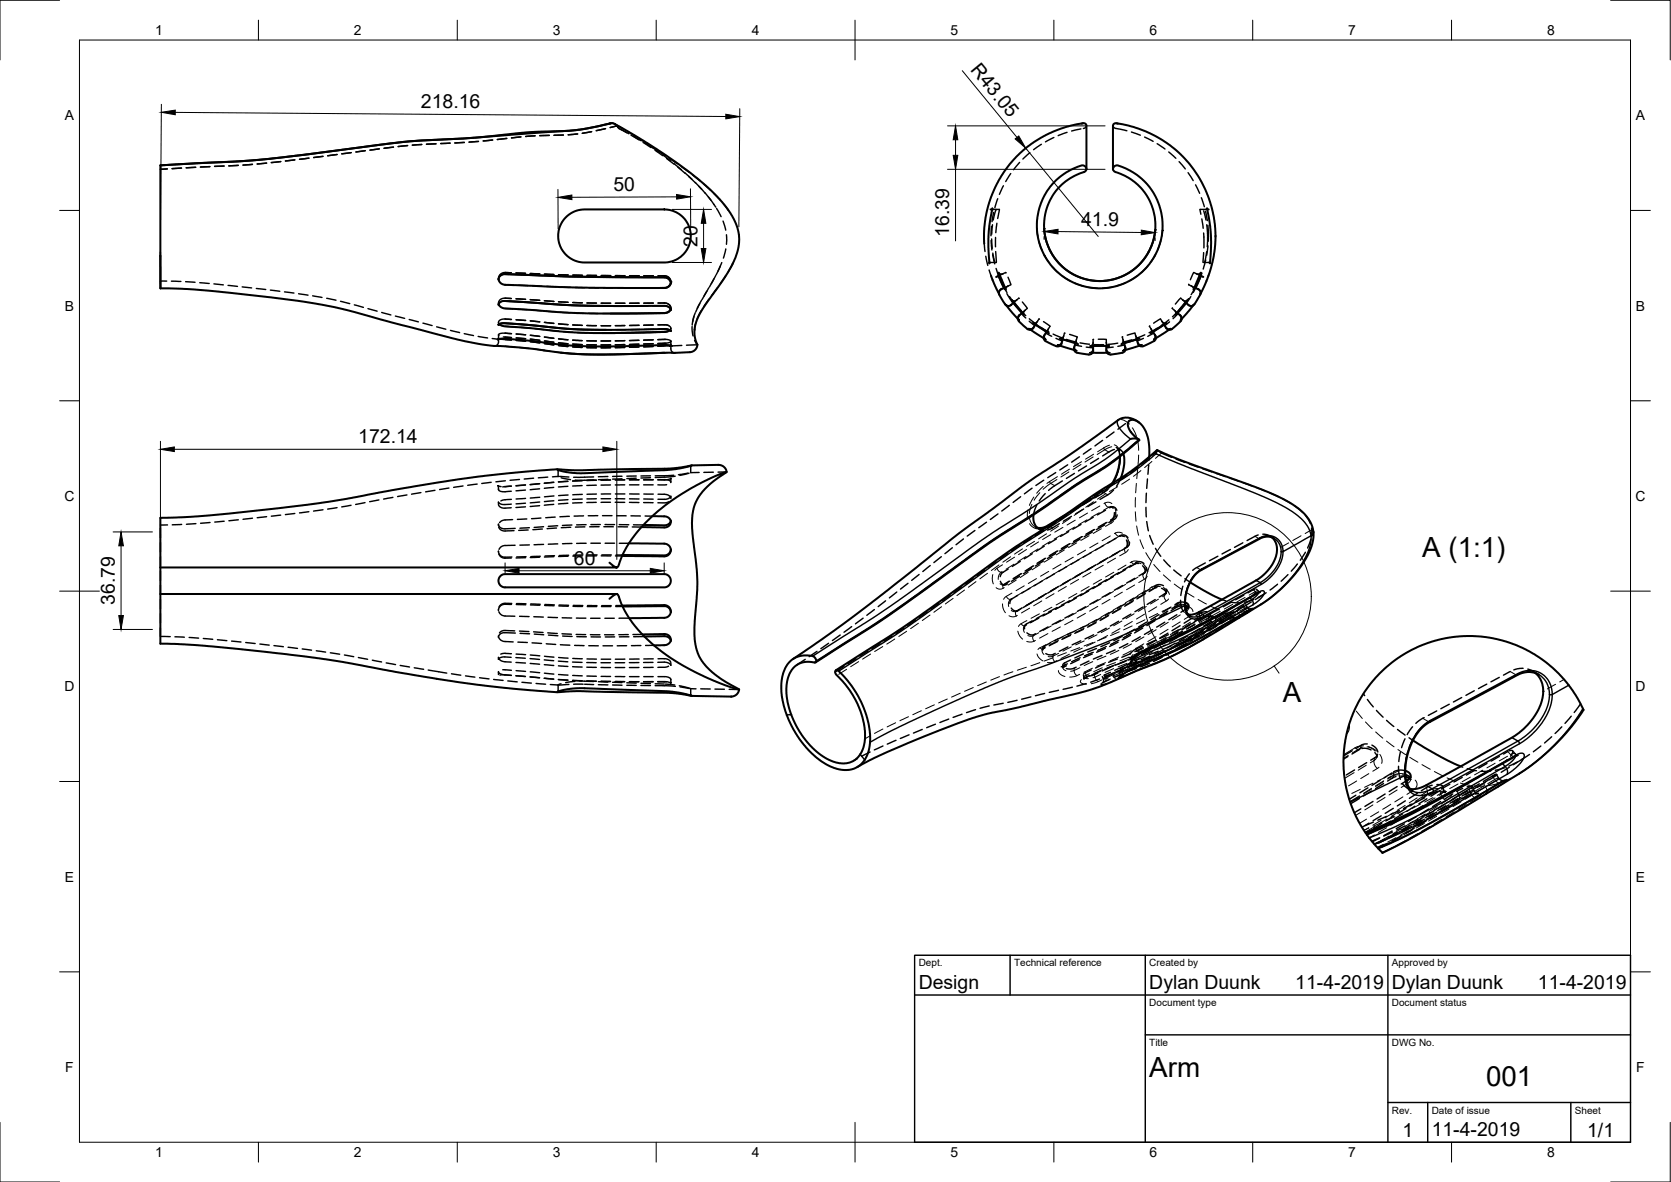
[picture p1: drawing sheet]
<svg xmlns="http://www.w3.org/2000/svg" width="420mm" height="297mm" viewBox="0 0 420 297" stroke-linecap="round" stroke-linejoin="round" font-family="sans-serif">
<defs><g id="words">
<g font-size="7">
<text x="357.6" y="140.1">A (1:1)</text>
<text x="322.5" y="176.5">A</text>
<text x="289" y="270.6">Arm</text>
<text x="373.7" y="272.9">001</text>
</g>
<g font-size="4.9">
<text x="243.9" y="17.6" transform="rotate(51 243.9 17.6)">R43.05</text>
<text x="105.9" y="27.1">218.16</text>
<text x="154.2" y="48">50</text>
<text x="238.7" y="59.6" transform="rotate(-90 238.7 59.6)">16.39</text>
<text x="271.8" y="56.7" transform="rotate(1 271.8 56.7)">41.9</text>
<text x="175.3" y="62" transform="rotate(-90 175.3 62)">20</text>
<text x="90.1" y="111.4">172.14</text>
<text x="144.3" y="141.9">60</text>
<text x="28.9" y="152" transform="rotate(-90 28.9 152)">36.79</text>
<text x="231" y="248.5">Design</text>
<text x="289" y="248.5">Dylan Duunk</text>
<text x="325.7" y="248.5">11-4-2019</text>
<text x="350" y="248.5">Dylan Duunk</text>
<text x="386.7" y="248.5">11-4-2019</text>
<text x="352.6" y="285.7">1</text>
<text x="360" y="285.5">11-4-2019</text>
<text x="399.1" y="285.7">1/1</text>
</g>
<g font-size="3.5">
<text x="39" y="8.8">1</text>
<text x="89" y="8.8">2</text>
<text x="139" y="8.8">3</text>
<text x="189" y="8.8">4</text>
<text x="239" y="8.8">5</text>
<text x="289" y="8.8">6</text>
<text x="339" y="8.8">7</text>
<text x="389" y="8.8">8</text>
<text x="16.3" y="30.2">A</text>
<text x="411.3" y="30.2">A</text>
<text x="16.3" y="78">B</text>
<text x="411.3" y="78">B</text>
<text x="16.2" y="125.9">C</text>
<text x="411.2" y="125.9">C</text>
<text x="16.2" y="173.7">D</text>
<text x="411.2" y="173.7">D</text>
<text x="16.3" y="221.6">E</text>
<text x="411.3" y="221.6">E</text>
<text x="16.4" y="269.4">F</text>
<text x="411.4" y="269.4">F</text>
<text x="39" y="290.8">1</text>
<text x="89" y="290.8">2</text>
<text x="139" y="290.8">3</text>
<text x="189" y="290.8">4</text>
<text x="239" y="290.8">5</text>
<text x="289" y="290.8">6</text>
<text x="339" y="290.8">7</text>
<text x="389" y="290.8">8</text>
</g>
<g font-size="2.5">
<text x="231" y="242.9">Dept.</text>
<text x="255" y="242.9">Technical reference</text>
<text x="289" y="242.9">Created by</text>
<text x="350" y="242.9">Approved by</text>
<text x="289" y="252.8">Document type</text>
<text x="350" y="252.8">Document status</text>
<text x="289" y="262.9">Title</text>
<text x="350" y="262.9">DWG No.</text>
<text x="350" y="279.9">Rev.</text>
<text x="360" y="279.9">Date of issue</text>
<text x="396" y="279.9">Sheet</text>
</g>
</g></defs>
<!-- layer: Hidden -->
<g fill="none" stroke="#000" stroke-width=".36">
<path d="M77.7 39.7l-2.4 .3M81.2 39.3l-2.3 .3M84.8 38.8l-2.4 .3 2.4-.3M88.3 38.4l-2.4 .3M91.8 37.9l-2.3 .3M95.4 37.4l-2.4 .3M98.9 37l-2.3 .3M102.5 36.6l-2.4 .2M106 36.3l-2.3 .2M109.6 36.1l-2.4 .1M113.2 36l-2.4 .1M116.8 35.8l-2.4 .1"/>
<path d="M120.3 35.5l-2.4 .2M123.9 35.2l-2.4 .2M127.4 34.8l-2.3 .3M131 34.4l-2.4 .3M134.5 34.1l-2.3 .2M138.1 34l-2.4 .1M141.7 33.9l-2.4 .1M145.2 33.7l-2.3 .2M148.8 33.1l-2.4 .4M152.3 32.3l-2.4 .5M153.5 31l-.2 .1M153.9 31l.7 .1 .5 .5"/>
<path d="M155.1 31.6l-.6-.5 2.2 1.3M155.1 31.6l.5 .7zM155.1 31.6l-1.7 .5M155.6 32.3l2.5 1.3M155.6 32.3l2 1M157.8 33l2 1.2M158.6 33.9l2.1 1.3M159.2 34.2l2 1.2M160.8 34.9l2 1.3M161.7 35.8l2 1.3M162.3 36l2 1.2M163.7 36.9l2 1.3"/>
<path d="M164.7 37.7l1.9 1.4M165.3 37.9l2 1.2M166.7 38.9l1.9 1.5M167.6 39.8l1.9 1.5M168.3 39.8l2 1.4M259 38.4l-1.8 1.6M261.9 36.3l-2 1.3M265 34.6l-2.1 1.1M268.3 33.3l-2.2 .8M271.8 32.4l-2.3 .5M273.2 31.6l-.3 .5-.5 .2M279.8 31.6l.7 .7 2.8 .6"/>
<path d="M284.5 33.2l2.2 .8M287.8 34.4l2.1 1.1M291 36.1l1.9 1.4M293.9 38.2l1.8 1.6M42.1 42.4l-1.8 .2M45.6 42.2l-2.3 .2M49.2 42l-2.4 .2M52.8 41.9l-2.4 .1M56.3 41.7l-2.3 .1M59.9 41.6l-2.4 .1M63.5 41.3l-2.4 .2M67 41l-2.3 .2"/>
<path d="M70.6 40.6l-2.4 .3M71.8 40.5l2.3-.3-2.3 .3M169.5 41.1l1.8 1.5M170.4 42l1.9 1.5M171.3 41.8l1.9 1.4M172.2 43.4l1.8 1.6M173.1 44.3l1.8 1.7M174.1 43.9l1.9 1.5M174.8 45.9l1.7 1.7M175.7 46.8l1.6 1.8M176.9 46.2l1.8 1.6M177.3 48.5l1.5 1.8"/>
<path d="M178.1 49.5l1.4 1.9M179.5 51.3l.5 .8M179.5 48.6l1.7 1.7M180.2 52.4l1.1 2M181.8 55.5l.7 2.3M181.9 51.3l1.1 1.4M182.7 59v2.4M249.3 56.9l-.1 2.4M249.5 52.6h.3M249.5 52.4l.3 .2M249.6 56.5l-.2 2.4M249.8 52.6h1.5l-.4 2.3"/>
<path d="M249.9 53.4l-.5 2.3M250.3 59.7v2.3M250.5 52.6l-.8 2.7M250.7 56.1l-.3 2.4M250.9 49.9l-.8 2.3M252.3 46.7l-1 2.1M254.1 43.6l-1.2 2M256.4 40.8l-1.6 1.9M260.7 57.4l.3 2.1M292.3 57.9l-.2 1.5M296.5 40.6l1.5 1.8M298.7 43.4l1.3 2"/>
<path d="M300.6 46.4l1 2.2M302.1 49.7l.7 2.3M302.2 55l.3 2.4M302.6 58.6l.1 3.7M302.6 53l.6 2.3M303.1 53.1l.5 2.3M303.2 52.6h-1.4l.1 1.2M303.2 52.6h.4M303.4 56.5l.2 2.9M303.5 52.4l-.3 .2M303.6 59.7v2.3M303.7 56.6l.1 4"/>
<path d="M40.3 70.6h1.6M40.3 63.4v1.8M43.1 70.7h2.4M46.7 70.8l2.3 .1M50.2 71l2.4 .2M53.8 71.3l2.4 .3M57.3 71.7l2.4 .3M60.9 72.1l2.4 .3M64.5 72.5l2.3 .3M68 72.9l2.4 .3M71.5 73.3l2.4 .3M75.1 73.8l2.3 .4"/>
<path d="M78.6 74.3l2.4 .4M82.1 75l2.4 .4M85.6 75.7l2.3 .6M89.1 76.6l2.3 .6M92.5 77.6l2.3 .6M96 78.5l2.3 .6M99.4 79.4l2.3 .6M125.8 69.3l-.3 .5-.2 .5v-.3M127 75.6l-1 .2-.5 .3-.2 .5v-.4M127 68.5h1.5M127 74.9l1.5 .1M127 77.5l2 .1"/>
<path d="M127 71.6h2.1M127 68.5l-.6 .1-.7 .4-.3 .6-.1 .5M127 74.9l-1.2 .4-.4 .5v.6M127 74.9l1.6 .1M127 68.5h1.6M129.7 75.1l2.4 .1M129.8 75.1l2.4 .1M130.2 77.7l2.3 .1M130.3 71.7l2.4 .1M132.1 68.7l-2.4-.1 2.5 .1M133.3 68.7l2.4 .1M133.7 77.9l2.4 .2"/>
<path d="M133.9 71.8l2.4 .1M135.7 75.5l-2.4-.2 2.4 .2M136.9 68.9l2.3 .1M136.9 75.6l2.3 .1M136.9 75.6l2.4 .2M136.9 68.9l2.4 .1M137.3 78.2l2.4 .2M137.5 72l2.3 .1M140.4 69l2.4 .1M140.4 75.8l2.4 .2M140.5 75.8l2.4 .2M140.5 69l2.4 .1"/>
<path d="M140.9 78.5l2.3 .1M141 72.1l2.4 .1M144 69.1l2.4 .1M144 76l2.4 .1M144.1 69.1l2.4 .1M144.4 78.7h2.4M144.6 72.2l2.4 .1M147.6 69.2h2.3M147.6 69.2h2.4M148 78.7l2.4 .1M148.2 72.3h2.4M149.9 76.2l-2.3-.1 2.4 .1"/>
<path d="M151.1 76.2h2.4M151.2 69.2l2.3 .1M151.2 76.2h2.4M151.2 69.2l2.4 .1M151.6 78.8h2M151.7 72.4h2.4M154.7 69.3h2.4M154.7 76.2h2.4M154.8 76.2h2.3M154.8 69.3h2.4M155.3 72.4h2.4M156.4 76.9h2.9"/>
<path d="M158.3 69.3h2.4M158.9 72.4h2.2M160.5 76.9h2.4M160.7 76.2h-2.4M161.9 69.3h2.4M164.1 76.9h3.3l.9 .4 .4 .6v-.5M164.2 76.2h-2.3M164.3 76.2h-2.4M165.4 69.3h1.6M165.5 76.1h1.5M165.5 69.3h1.5M167 69.3l.7 .1 .5 .4 .4 .6 .1 .6"/>
<path d="M167 76.1l1.3 .5 .3 .5v.6M167 76.1l-1.6 .1M168.5 70.6l.2 .6v-.3M174.5 79.5l-.4 2.2M174.8 78.6l-.6 2.3M176 76.3l-1.1 2.1M176.3 78.1l-1 2.1M176.4 75.4l-1.1 2.1M177.8 73.2l-1.2 2M178.2 72.3l-1.2 2.1M178.3 75.1l-1.4 2M179.5 70.1l-1.1 2"/>
<path d="M180 69.2l-1.2 2.1M180.4 72.3l-1.4 1.9M181.1 66.9l-1 2.1M181.5 66l-1 2.2M182.5 69.3l-1.4 2M182.5 62.6l-.6 2.3M184.2 66.3l-1.1 2M247.5 61.2l.2 2M247.9 64.4l.5 2.3M248.7 67.8l.5 1.5M248.8 66h.3M249.1 66l-.3 .2"/>
<path d="M249.2 60.5l.2 2.3M249.3 60l.2 2.4M249.6 64l.5 2.3M249.6 63.6l.5 2.3M250.4 63.2l.1 2.7-1.4 .1M250.5 67.5l.6 1.8M250.8 68.6l.5 1.2M251.1 68.5l.5 .4 .6-.1M251.8 72.7l-.5 .5v.8l-.1-.2M252.2 68.8l-.8 .4M252.4 72.4l.2 .3M252.5 72.3l.7 1.2"/>
<path d="M253 68.6l-.1-.1-.7 .3M253.2 73.8l1.5 2.4M253.4 71.9l-.4 .4-.1 .6M253.4 71.9l-.7 .3M253.5 69.7l.6 1.9-.7 .3M253.8 74.5l1.1 1.5M254.3 76.6l-.8 .2-.6-.3 .2 .3M255.7 75.4l-.7 .2-.5-.2M255.7 75.4l-.7 .6M256.3 75l-.6 .4M256.4 79.1l-.3 .6 .2 .8-.4-.4M256.7 78.1l1.2 1.2"/>
<path d="M256.8 78.8l1.1 1.1M257.1 75.9l1.2 1.6-.6 .5M257.7 78l-.3 .6 .1 .5M257.7 78l-.6 .6M261.2 60.6l.8 2.3M262.5 64l1.3 2M264.5 66.9l1.7 1.7M267.1 69.4l2 1.2M270.2 71.1l2.3 .8M273.6 72.2l2.4 .2M279.5 72.2l-2.3 .2M282.9 71.1l-2.2 .8"/>
<path d="M286 69.3l-2 1.3M288.6 66.9l-1.7 1.6M290.6 63.9l-1.3 2M291.8 60.5l-.7 2.3M294.8 77.4l-.1 .1 .6 .5M295.3 78l.3 .5v.6M295.3 78l.7 .6M296.2 78.8l-1.2 1.3M296.4 78.1l-1.6 1.5M296.6 79.1l.4 .6-.2 .8 .3-.4M297.4 75.4l.6 .2 .6-.2M297.4 75.4l-.6-.4-1.3 1.4"/>
<path d="M297.4 75.4l.7 .6M298.8 76.6l.7 .3 .7-.4-.2 .3M298.9 75l-.8 1M298.9 71.4v.2l.7 .3M299.4 74.5l-1.1 1.7M299.6 71.9l.4 .4 .1 .6M299.6 71.9l.7 .3M300.5 72.3l-1 1.7M300.6 72.4l-.6 1.1M300.8 68.8l-.7-.3-.8 1.8M300.8 68.8l.8 .4M301.3 72.7l.5 .5v.8v-.1"/>
<path d="M301.9 68.5l-.5 .4-.6-.1M302.1 68.7l-.2 .6M302.2 68.6l-.5 1.2M302.5 66h1.5M302.6 63.5l-.1 2.4M303.2 65.3l-.7 2.3M303.4 63.2l-.5 2.8M303.7 61.8l-.3 2.4M304 66l.2 .2M304 66h.2M102.9 80.3l2.3 .6M106.3 81.2l2.3 .6"/>
<path d="M109.8 82.1l2.3 .6M113.3 83l2.3 .6M116.7 83.8l2.4 .5M120.2 84.5l2.4 .4M123.8 85.1l1.5 .1M125.3 81.6v.1M125.3 84.1v.9l-.2 .3M125.3 85.2v.7a1.01 1.01 0 0 1-.9 1M125.3 85.2l1.7 .1M125.3 81v.6M125.6 85.2h3M125.6 81.4l-.3 .2"/>
<path d="M126.6 84.7h.4M126.9 87l2.6 .2M127 85.3l1.6 .2zM127 80.2l1.6 .1M127 83.7l1.6 .1zM127 84.7l1.6 .1M127 82l2.8 .2M127 80.2h-.8a.74 .74 0 0 0-.7 .5 .74 .74 0 0 0 .1 .8M127 83.7l-1.3 .1-.4 .3 .2 .2M129.8 80.4l2.3 .1M129.8 85.3l2.3 .2M129.8 85.5l2.4 .3z"/>
<path d="M129.8 84.9l2.4 .2zM129.8 80.4l2.4 .1M130.7 87.3l2.4 .3M131 82.3l2.3 .2M132.2 84.1l-2.4-.2 2.4 .2M133.3 85.6l2.4 .3M133.3 80.6l2.4 .3zM133.3 85.9l2.4 .3M133.3 84.3l2.4 .2zM133.3 85.2l2.4 .3zM134.2 87.7l4.1 .6M134.5 82.6l2.4 .3"/>
<path d="M136.9 86.1l2.3 .3M136.9 86.3l2.4 .4zM136.9 84.7l2.4 .3zM136.9 85.7l2.4 .3zM138.1 83l2.3 .2M139.2 81.3l-2.3-.3 2.4 .3M139.5 88.4l1.6 .2M140.4 86.5l2.4 .3M140.4 81.4l2.4 .2-2.3-.2M140.4 86.8l2.4 .3zM140.4 85.2l2.4 .2zM140.4 86.2l2.4 .2z"/>
<path d="M141.6 83.4l2.4 .1M144 86.9l2.3 .1M144 87.2l2.4 .1zM144 85.5l2.4 .1zM144 86.5l2.4 .1zM145.2 83.6l2.4 .1M146.4 81.8l-2.4-.2 2.4 .2M147.5 87l2.4 .1M147.6 87.4h2.3zM147.6 81.8h2.3M147.6 85.6l2.3 .1-2.3-.1M147.6 86.6l2.3 .1-2.3-.1"/>
<path d="M147.6 81.8h2.4M148.8 83.7h2.8M151.1 87.4h2.4zM151.1 81.9h2.4M151.1 85.7h2.4zM151.1 86.7h2.4zM151.2 81.9h2.3M152.3 82.9h1.4M153.5 87l-2.4 .1M154.7 87.4l2.4-.1zM154.7 85.7l2.4-.1zM154.7 86.6h2.4z"/>
<path d="M157.1 87h-2.4M157.1 81.8h-2.4h2.4M157.3 82.9h-2.4M158.3 87.3l2.4-.1zM158.3 81.8h2.4zM158.3 85.6l2.4-.1zM158.3 86.6l2.4-.1zM160.6 86.9l-2.3 .1M160.9 82.8h-2.4M161.8 87.2l2.4-.1zM161.8 85.5l2.4-.1zM161.8 86.5l2.4-.1z"/>
<path d="M164.2 86.8l-2.4 .1M164.3 81.7h-2.5h2.4M164.4 82.7l-2.3 .1M165.4 87h1.6zM165.4 81.6h1.6zM165.6 82.7h2.1l1 .4M167 81.6l.9 .1a.72 .72 0 0 1 .7 .5 .72 .72 0 0 1-.2 .8l.2-.2M167 81.6l1.2 .2M167 86.7h-1.6M167.1 86.9h1.6h-.4M167.4 85.3l-2 .1 2.5-.1 .6 .2 .1 .4M167.7 88.6l-.6 .1"/>
<path d="M168.6 85.6v.3l-.7 .3-2.5 .1 2-.1M168.7 82.5v.7M168.7 86.5l.2 .5M168.7 86.5l.2 .5-.8-.3M168.7 85.8v.7M171.4 86.8l-2.7 .1 .1 1.2 .3 .4 .5 .2h-.7M174 82.1l.3 2.3M174.6 85.5l.8 1.1M174.9 81.4l-.3 1.5M175.3 86.6l-2.7 .1M258.8 80.7l1.4 1.2M258.8 80.1l1.9 1.5"/>
<path d="M259.9 82.2l-.6 .4h-.6l.4 .3M260.9 80.8l-.5 .4h-.6M260.9 80.8l-.5 .7M261.4 80.2l-.5 .6M261.7 82.2l2 1.2M262.4 80.8l1.6 1.2-.5 1 .2 .8M262.7 84l-.1 .7 .4 .6-.6-.3M262.9 83.7l1.5 .8M263.6 82.6l-.5 .8M264.8 84l2.2 .9M265.5 85l1.6 .7M267 86l-.3 .5-.8 .2 .6 .2"/>
<path d="M267.3 85.3l1.6 .5M267.5 84.4l-.3 .9M267.8 83.7h-.1l-.4 1-.8 .4M268.1 85.3l2.3 .6M268.9 84l1.9 .7-.2 1.1 .4 .7M270.2 87v.6l.5 .5-.6-.2M270.3 86.7l1.6 .3M270.6 85.4l-.1 .5a.26 .26 0 0 1-.1 .3 .26 .26 0 0 1-.3-.1h-.1M271.6 86.2l2.3 .3M273.1 87.2l1.7 .2M274.8 87.7l-.2 .6-.6 .3 .7 .1M274.8 86v.5a.45 .45 0 0 0 .2 .5 .45 .45 0 0 0 .6-.1h1.1"/>
<path d="M275 85.3l-.3 1.3-.6 .4M275.1 86.6h2.4M276.2 85.2l2 .1v.7M278.2 87.7l.2 .6 .6 .3-.7 .1M278.2 86l.2 .6 .5 .4M278.2 86v.5a.29 .29 0 0 1 0 .3 .29 .29 0 0 1-.3 .1M279.9 87.2l-1.7 .2M281.1 86.2l-2.4 .3M282.3 84.6l.1 .8M282.4 85.4v.6l-.4 .5M282.4 85.4l.2 .9M282.8 86.7l-1.7 .3"/>
<path d="M282.9 87l-.1 .6-.5 .5 .7-.1M283.4 84.2l2-.5 .2 .7M283.7 85.9l-1 .3M284.5 85.4l-2.3 .6M285.6 84.4l.3 .5 .6 .2M285.6 84.4l.2 .9M286 86l.5 .6 .6 .1-.6 .2M287.5 85l-1.6 .7M287.8 84.1l-2.2 .9M289.1 81.9l.3 .7M289.4 82.6l.2 .6-.3 .6M289.4 82.6l.5 .8"/>
<path d="M290.1 83.7l-1.5 .8M290.3 84l.1 .7-.3 .6 .5-.3M291 82.5l-2.1 1.1M292.2 80.8l.5 .4h.6M292.2 80.8l-.5-.6-1.6 1M292.2 80.8l.5 .7M293.1 82.2l.6 .5 .7-.1-.5 .3M293.9 80.4l-1.9 1.4M294.1 80.9l-1.2 1M137.7 119.9l-2.3 .2M140.2 118.1l.1 1.7M140.5 119.7l-1.6 .1"/>
<path d="M140.7 119.7l2.3 .2M149.3 119.9h-5.1M152.8 119.7l-2.3 .1M156.4 119.7h-2.4M160 119.6l-2.4 .1M163.6 119.6h-2.4M169.4 119.4l-4.7 .2M169.8 119.7l-5.1 .3M172.9 118.9l-2.3 .4M173.3 118.9l-2.4 .6M173.8 117l-.1 .2v1.6M175.8 118.7l-2.1 .1"/>
<path d="M179.4 118.7h-2.4M182.7 118.6h-2.1M265.5 118.8l-2.1 1.2M268.5 116.8l-2 1.3M270.2 119l-2.1 1.2M271.4 114.8l-1.9 1.3M273.2 117.1l-2 1.2M274.3 112.8l-1.9 1.3M276.2 115.2l-2 1.3M277.2 110.7l-1.9 1.4M280.1 108.6l-1.9 1.4M280.2 113l-3 1.6"/>
<path d="M280.7 112.4l1 .6M281.2 113l.4 1.8M281.4 112.9l.7 .5 .3 .6M283 106.5l-1.9 1.4M283.3 119.5l-2 1.3M284 105.7h.1M284.3 108.5l1.6 1.7M286.2 117.4l-2 1.4M286.3 110.5l.2 .1M288.8 116.8l-.2 2.4M288.9 115.2l-1.8 1.5M289 114.8l-.1 .8"/>
<path d="M291 113.1l.1 .1M291.1 113.2l1 .7 2.5 1M291.1 113.2l-1.3 1.2M295.7 115.4l2.2 .8M299.1 116.6l2.2 .8M302.4 117.8l2.3 .8M305.8 119l2.3 .7M40.3 132.8v2.4M40.3 139.9v2.4M40.3 136.4v2.3M42.1 131.9h-1.8M45.7 131.8l-2.4 .1"/>
<path d="M49.3 131.6l-2.4 .1M52.8 131.3l-2.4 .2M56.4 131l-2.4 .2M59.9 130.6l-2.3 .3M63.5 130.2l-2.4 .3M67 129.8l-2.3 .3M70.6 129.5l-2.4 .2M74.1 129l-2.3 .3M77.7 128.6l-2.4 .3M81.2 128.1l-2.4 .3M84.8 127.6l-2.4 .3M88.3 127l-2.4 .4"/>
<path d="M91.8 126.3l-2.4 .5M95.3 125.6l-2.4 .5M98.8 125l-2.3 .4M102.3 124.4l-2.3 .4M105.8 123.8l-2.3 .4M109.4 123.2l-2.4 .4M112.9 122.6l-2.4 .4M116.4 122.1l-2.3 .4M120 121.7l-2.4 .3M123.5 121.2l-2.4 .3M125.3 138.7v-.2l.4 1 .6 .4 2.4 .1M125.3 132.1v-.4l.4 .8 .9 .4 2.9-.1"/>
<path d="M125.3 126.8l.3 .4 .7 .4h2.2M125.4 122.9l.1 .4 .7 .3 2.4-.1M125.4 132.5l.4 .6 .9 .3h2.5M125.4 139.2l.7 .8a3.8 3.8 0 0 0 2.4 .2h.1M126 122.3l-.8-.3 .1 1M127.1 120.8l-2.4 .3M128.5 122.2l-1.6 .1M128.6 126.7l-2.4 .1-.9-.6v.5M128.6 125.5l-1.8 .1-.9 .3M128.6 122.2l-2.2 .2M128.9 130.6l-2.3 .1-1 .6M129.5 137l-2.8 .1-.6 .3-.6 .7"/>
<path d="M129.7 122.1l2.4-.2zM130.6 120.5l-2.4 .2M132.1 126.5l-2.3 .1M132.1 127.4l-2.4 .1M132.1 123.2l-2.3 .1M132.1 125.3l-2.3 .1M132.3 139.9l-2.4 .1M132.5 130.4l-2.4 .1M132.8 133.2l-2.4 .1M133.1 132.6l-2.4 .1M133.1 136.9l-2.4 .1M134.2 120.2l-2.4 .2"/>
<path d="M135.7 121.6l-2.4 .2M135.7 127.1l-2.4 .2M135.7 122.8l-2.4 .3M135.7 126.2l-2.4 .2M135.7 121.5l-2.4 .3M135.7 125l-2.4 .2M135.8 139.8l-2.3 .1M136 130.2l-2.4 .2M136.4 133l-2.4 .1M136.7 132.4l-2.4 .1M136.7 136.8l-2.4 .1M136.9 121.4l2.3-.2-2.4 .2"/>
<path d="M139.2 126.7l-2.3 .3M139.2 122.5l-2.3 .2M139.3 125.8l-2.4 .3M139.3 139.9l-2.4 .1M139.3 124.6l-2.4 .2M139.4 139.6l-2.4 .1M139.6 129.9l-2.4 .2M139.9 132.7l-2.3 .1M140.2 132.1l-2.3 .2M140.2 136.7l-2.3 .1M141.1 120.1l2.3 .4M142.8 120.9l-2.4 .2"/>
<path d="M142.8 126.5l-2.4 .1M142.8 122.2l-2.4 .2M142.8 125.6l-2.4 .1M142.8 121l-2.4 .1M142.8 124.4l-2.3 .2M142.9 139.8l-2.4 .1M143 139.5l-2.4 .1M143.2 129.8l-2.4 .1M143.5 132.5l-2.4 .1M143.8 131.9l-2.4 .1M143.8 136.6h-2.4M146.3 120.8l-2.3 .1"/>
<path d="M146.4 126.3l-2.4 .1M146.4 122l-2.4 .1M146.4 125.4l-2.4 .1M146.4 120.8l-2.4 .1M146.4 139.7h-2.4M146.4 124.2l-2.4 .1M146.6 139.5h-2.4M146.7 129.6l-2.3 .1M147.1 132.4l-2.4 .1M147.4 131.9h-2.4M147.4 136.5l-2.4 .1M147.7 139.5h2.4"/>
<path d="M148.6 136.5h2.4M149.3 120.6l-4.7 .1M149.9 120.7h-2.4M149.9 126.2l-2.3 .1M149.9 125.3l-2.3 .1M149.9 121.9l-2.3 .1M150 124.1l-2.4 .1M150 120.7l-2.4 .1M150 139.7h-2.4M150.3 129.6h-2.4M150.6 132.4h-2.3M150.9 131.8h-2.3"/>
<path d="M151.1 120.6h2.4l-2.3 .1M151.2 125.3h2.3M151.2 139.7h2.4M151.3 139.5h2.4M151.5 129.6h2.4M151.8 132.4h2.4M152.1 131.8h2.4M152.1 136.5h2.4M152.8 120.4l-2.3 .2M153.5 126.2h-2.4M153.5 121.9h-2.4M153.5 124.1h-2.3"/>
<path d="M154.7 120.6h2.4zM154.7 126.2h2.4M154.7 125.3l2.4 .1M154.7 124.1h2.4M154.7 139.7h1.7M154.9 139.5h1.6M155.1 129.6h2.3M155.4 132.4h2.4M155.7 131.8l2.4 .1M155.7 136.5h2.4M156.4 120.3l-2.4 .1M157.1 121.8l-2.4 .1"/>
<path d="M158.2 120.6h2.4M158.3 126.2l2.4 .1M158.3 125.4h2.4M158.3 121.8h2.4M158.3 124.1h2.4M158.6 129.6l2.4 .1M159 132.4h2.3M159.3 131.9h2.5M160 120.2l-2.4 .1M160.7 120.6h-2.4M161.8 120.6h2.4M161.8 126.3h2.4"/>
<path d="M161.8 121.8h2.4M161.9 125.4h2.3M161.9 124.1l2.4 .1M162.2 129.7h1.8M163.6 120l-2.4 .1M164.3 120.5l-2.4 .1M165.4 120.6h2.2l1.1-.4v.9M165.4 120.5l2.5 .1 .7 .3v.4M165.5 124.2l2.2 .1 .7 .4 .3 .4M167.6 121.8h-2.2M168.1 126.1l-.8 .3h-1.9M168.7 130.9v-.1v.4"/>
<path d="M168.7 125.3v-.6l-.4 .5-.8 .3h-2.1M168.7 138v.2M236.7 139.9l-1.9 1.5M239.5 137.7l-1.9 1.4M242.3 135.4l-1.9 1.5M245.1 133.3l-1.9 1.4M248.1 131.2l-2 1.4M250.9 129.1l-1.9 1.4M253.4 139.1l-2 1.4M253.8 127l-1.9 1.4M256.3 137.1l-1.9 1.3M256.6 124.8l-1.9 1.5"/>
<path d="M259.4 135.2l-2.1 1.3M259.5 122.7l-1.9 1.4M259.5 139.2l-2 1.2M260.7 126.9l-.8 2.5M260.8 132.6l-.6-.2 1.1 .6M262 133.2l.2 .1M262.4 133.3l-2 1.3M262.4 120.7l-1.9 1.3M262.6 137.3l-2 1.2M262.8 124l-1.5 1.9M265.4 139.1l-2 1.2M265.4 131.3l-2 1.4"/>
<path d="M265.6 135.4l-2 1.2M265.8 138.5l-2 1.2M266.4 131.6l-1.9 1.2-1.1 .4M267.1 120.9l-3.4 2.3M268.4 129.4l-2 1.3M268.5 137.3l-2.1 1.2M268.7 133.6l-2 1.2M268.9 136.7l-2 1.2M269.4 129.8l-2 1.2M270.1 128.1l-2.4 1.4M271.3 127.3l-2 1.4M271.6 135.5l-2.1 1.2"/>
<path d="M271.8 131.8l-2.1 1.2M272 134.9l-2.1 1.2M272.5 127.9l-2.1 1.2M273.1 126.2l-2 1.3M274.2 125.3l-2 1.3M274.4 138.8l-2 1.2M274.7 133.7l-2.1 1.2M274.9 130l-2.1 1.2M275.1 133.1l-2.1 1.2M275.6 126.1l-2.1 1.2M276.2 124.4l-2 1.3M277.2 123.3l-2 1.3"/>
<path d="M277.5 137.1l-2.1 1.1M277.8 131.9l-2.1 1.2M278 128.2l-2.1 1.2M278.2 131.3l-2.1 1.2M278.4 123l-1.2 .8M279 127.6l.5-.2h.6l.4 .3 .3 .5M279.6 121.5l-.4 .6M279.8 127.3h-.5l.5 .4M280 123.1l-.8 .8-2.6 1.6M280.2 128.8l-.3 1.4-.7 .5M280.2 121.4l-2 1.3M280.6 135.3l-2.1 1.2"/>
<path d="M280.9 129.4l-.2 .5a2.46 2.46 0 0 1-1.6 1.2l-.3 .2M280.9 138.9l-2 1.2M281.6 134.7l1-.3 1 .7M281.7 138.4l-2.1 1.2M281.8 120.1l-1.1 2.1M281.9 134.5l-.3 .2 .9 .1M283.2 135.7l.2 1.3-.3 .6-.4 .2M284 136.2l-.3 1.1-1.7 1M288.1 127.5l.1 2.4M288.2 123.9l-.1 2.4M288.3 131.1l.5 2.3M288.5 120.4l-.2 2.3"/>
<path d="M289.1 134.6l.9 2.2M290.5 137.8l1.4 2M306.2 139.8l-2.1 1.1M309.2 120.1l2.2 .8M309.4 138.1l-2.1 1.1M312.5 136.4l-2.1 1.1M312.6 121.3l2.2 .8M315.9 122.5l2.3 .9M316.4 134.4l-2.8 1.5M317.5 134.2l1.3 .2 1 .7M319.3 123.9l2.1 .9M319.3 134.7l1 .6"/>
<path d="M322.5 125.3l2.1 1.2M325.6 127.2l1.8 1.4M328.2 129.5l1.3 2M328.2 138.8l-1.3 2M329.6 135.5l-.8 2.2M329.8 132.7v1.6M40.3 159.9l2.5 .1M40.3 157.8v2M40.3 154.2v2.4M40.3 150.7v2.3M40.3 147.1v2.4M40.3 143.5v2.4"/>
<path d="M125.4 153.7l.8 .9a4.5 4.5 0 0 0 2.7 .2l.6 .1M128.6 151.9l-2.3 .1-.6 .4-.4 1v-.2M128.7 151.6l-2.2 .1-.6 .3-.4 .6M129.4 158.5l-2.7-.1-.6 .2-.5 .5M129.6 159.1l-3-.1-.8 .3-.5 .9v-.4M129.8 151.9l2.4 .1M129.9 151.7h2.3M130.6 158.6l2.4 .1M130.6 154.9h2.4M130.8 159.2l2.4 .1M132.1 140.2h-2.3M133.4 152l2.4 .1"/>
<path d="M133.4 151.8l2.4 .1M134.2 158.8l2.3 .1M134.2 155l2.4 .1M134.3 159.3l2.4 .2M135.7 140l-2.4 .1M136.9 152.2h2.4M137 151.9l2.4 .1M137.7 159l2.4 .2M137.8 155.1l2.4 .1M137.9 159.6l2.4 .2M140.5 152.3h2.4M140.6 152l2.4 .1"/>
<path d="M141.3 159.3l2.4 .1M141.4 155.2l2.3 .1M141.5 159.8l2.3 .1M144.1 152.4h2.4M144.1 152.1l2.4 .1M144.9 159.4l2.4 .1M144.9 155.3h2.4M145 160h2.4M147.7 152.4h2.4M147.7 152.2h2.4M148.4 159.5h2.4M148.5 155.4h2.4"/>
<path d="M151.2 152.4h2.4M151.3 152.2h2.4M152 159.5h2.4M152.1 155.4h2.4M154.9 152.2h1.5M156.5 152.4h-1.7M158 159.5h-2.4M158.2 155.3l-2.6 .1M161.5 159.4l-2.3 .1M162 160h-2.7M168.7 153.7v.2M211.3 159.6l-2 1.4"/>
<path d="M214.1 157.5l-1.9 1.4M217 155.3l-1.9 1.5M219.9 153.2l-1.9 1.4M222.7 151l-1.9 1.4M224.3 159.8l-2 1.3M225.5 148.8l-1.9 1.4M227.3 157.8l-2 1.4M228.3 146.6l-1.9 1.4M230.2 155.8l-2 1.4M231.1 144.4l-1.9 1.4M233.1 153.7l-1.9 1.4M233.9 142.1l-1.9 1.5"/>
<path d="M236 151.7l-1.9 1.4M238.9 149.6l-1.9 1.4M241.8 147.5l-1.9 1.4M244.7 145.4l-1.9 1.4M247.6 143.3l-1.9 1.4M250.5 141.1l-2 1.4M251.5 146.1l.3 .5 .7 .4 .8-.3M253.5 143l-1.5 1-.5 .9M253.7 146.1l-1.6 .9h.5M254.3 152.8l.3 .4 .7 .3 .9-.2M255.9 149.6l-1.6 1-.4 1.1M256.3 144.8l-2 1.3"/>
<path d="M256.5 141.1l-2 1.3M256.8 144.2l-2.1 1.2M257 152.8l-1.5 .8 .4-.1M257.8 157l-.2 .4 .4-.3M258.2 159l1.1 .6 1.1-.3M259 147.8l-2.1 1.2M259.3 151.5l-2 1.2M259.4 142.9l-2 1.3M259.5 156l-1.7 1-.2 1M259.8 142.2l-2.1 1.3M260 151l-2 1.2M261.2 155.3l-2.1 1.2"/>
<path d="M262 146l-2 1.2M262.4 141l-2.1 1.2M262.4 149.7l-2.1 1.2M262.7 154.3l-2.1 1.2M262.8 140.3l-2 1.3M263.1 149.2l-2 1.2M263.5 157.6l-2.1 1.1M264.3 153.7l-2.1 1.1M265.1 144.2l-2 1.2M265.5 147.8l-2.1 1.3M265.8 152.7l-2.1 1.1M266.2 147.4l-2.1 1.2"/>
<path d="M266.7 155.9l-2.1 1.1M267.3 160l-2.2 1M267.5 152l-2.1 1.1M268.2 142.4l-2.1 1.2M268.6 146l-2.1 1.2M269 151l-2.1 1.1M269.2 159.7l-2.2 1M269.3 145.6l-2.1 1.2M269.8 154.2l-2.1 1.1M270.5 158.5l-2.1 1M270.6 150.3l-2.1 1.1M271.3 140.6l-2.1 1.2"/>
<path d="M271.7 144.3l-2.1 1.1M272.1 149.2l-2.1 1.2M272.4 143.8l-2.1 1.2M272.4 158.1l-2.2 1.1M273 152.5l-2.1 1.1M273.7 148.5l-2.1 1.2M273.7 156.9l-2.1 1.1M274.8 142.5l-2.1 1.2M275 159.5l-2.2 1.1M275.2 147.5l-2.1 1.1M275.5 142l-2.1 1.2M275.6 156.5l-2.1 1.1"/>
<path d="M276.1 150.7l-2.1 1.2M276.8 146.7l-2.1 1.2M276.9 155.2l-2.1 1.2M277.9 140.7l-2.1 1.2M278.2 157.9l-2.2 1.1M278.3 145.7l-2.1 1.2M278.6 140.2l-2.1 1.2M278.7 154.7l-2.1 1.2M279.2 148.9l-2.1 1.2M279.9 144.9l-2.1 1.2M280 153.5l-2.1 1.2M281.3 156.1l-2.1 1.2"/>
<path d="M281.4 143.9l-2.1 1.2M281.8 153l-2.1 1.1M282.2 159.9l-2.1 1.1M282.3 147.1l-2.1 1.2M283 143.1l-2.1 1.2M283.1 151.7l-2.1 1.2M284.2 159.6l-2 1.2M284.4 154.3l-2.1 1.2M284.4 142.1l-2 1.2M284.8 151.1l-2 1.2M285.3 158.1l-2.1 1.2M285.3 145.3l-2 1.2"/>
<path d="M285.5 141.5l1.1-.4 1 .5M286.1 149.8l-2 1.3M286.3 141.6h-.7l-1.6 .9M287.3 142.2l.6 1-.1 .8 .2-.4M287.3 157.8l-2 1.3M287.4 152.5l-2 1.2M287.9 149.3l-2 1.2M288.2 142.6l.1 .6-.3 .5-1.6 1M288.3 156.3l-2 1.3M289.2 148l-2.1 1.2M289.8 158.2l-2 1.2M290.4 156l-2 1.2"/>
<path d="M290.5 150.7l-2.1 1.2M290.9 147.6l-2 1.1M291.4 154.5l-2 1.2M292.1 147.8l.9 .7 .2 .6 .1-.5M292.5 147.2l-1.3-.3-1 .5M292.6 140.7l1.7 1.7M292.9 156.4l-2.1 1.2M293.3 148.1v.6a2.83 2.83 0 0 1-1.7 1.3h-.1M293.4 154.1l-2 1.2M293.7 159.1l-2.1 1.2M293.8 159.5l-2.2 1M294.4 152.6l-2 1.2"/>
<path d="M295.1 143.2l1.9 1.5M295.9 154.5l-2 1.2M296.1 158.9l-2 1.3M296.7 157.2l-2 1.3M296.8 150.8l.2 1.6 .6 1.3M297 158l-2.1 1M297.4 158.7l-2.1 1.2M297.4 147.3l-.5 2.4M297.9 145.4l1.4 .9M298 151.4h-.1a2.62 2.62 0 0 0-2.5 .5M298 152.4h-1.6l-2 1.1M298.1 153.1l-1.2 .8"/>
<path d="M298.2 154.2l1 .6M298.6 159.9l-2.1 1.2M298.6 154.4h.1M298.9 152.3v.6l-.2-.2M299.1 144.2l-1.3 2M299.1 157l-2 1.3M299.7 155.3l-2 1.3M300.2 159.7l-2.1 1.2M300.2 156.4l-2.1 1.1M300.4 156.8l-2 1.3M300.9 142.6l-1 .7M300.9 159.1l-2.1 1.1"/>
<path d="M301.4 159.8l-2 1.3M301.6 158l-2 1.2M301.9 155.3l-1.7 1.1M302.4 158.7l-2.1 1.2M302.6 158.5l-2 1.2M303.1 141.5l-2.1 1.1M303.2 157.8l-2 1.3M303.4 154.8l-2.1 1.1M303.5 153.7l-1.5 .3-1.3 .7M304 157.3l-2.1 1.2M304.2 154.3l-2.8 1.9M304.3 154.1l.3 1-1.5-.1"/>
<path d="M304.5 157.9l-2 1.3M304.7 156.1l-2.1 1.3M305.5 156.9l-2.1 1.2M305.7 156.7l-2 1.2M306.3 156l-2.1 1.2M306.5 153.1l-2.1 1.1M307.1 155.5l-2 1.2M307.3 150.7l1 .3M307.7 156l-2.2 1.3M308.5 154l-1.2 .5-1.7 1M308.5 155.1l-2 1.2M308.8 154.9l-2.1 1.2"/>
<path d="M308.9 154.4l-1.6 .9M309.2 154l.4 .9 .6 .3-1.4 .4M309.4 151.3l2.4 .2M309.6 151.3l-2 1.2M310.2 153.7l-2.1 1.2M311.6 153.2l-2 1.2M312.1 151.3l-1.9 1.2M312.7 152.2l-1.5 .9M312.8 149.5l-2.1 1.2M312.8 152.4l-3 1.8M313.2 152l.5 .8 .9 .3M314.6 151.3l-2 1.3"/>
<path d="M315.2 150.7l-2.3 .6M315.6 148l-1.8 1M315.7 148.8l-1 1-1.5 1M315.9 148.1l.9 .7M317.7 149.4l-2.1 1.3M318.4 149l-2.1 1.2M321.2 146.8l-1.9 1.5M323.8 144.4l-1.7 1.7M326.2 141.7l-1.5 1.8M44 160l2.4 .1M47.6 160.2l2.3 .2M51.1 160.5l2.4 .2"/>
<path d="M54.7 160.8l2.3 .2M58.2 161.1l2.4 .2M61.8 161.5l2.4 .2M65.3 161.8l2.4 .3M68.9 162.2l2.3 .3M72.4 162.7l2.4 .2M76 163.1l2.3 .3M79.5 163.5l2.4 .4M83.1 164l2.3 .4M86.6 164.6l2.3 .4M90.1 165.2l2.3 .5M93.6 165.9l2.3 .5"/>
<path d="M97.1 166.6l2.4 .4M100.6 167.2l2.4 .4M104.2 167.8l2.3 .4M107.7 168.4l4.6 .7M113.5 169.3l2.4 .4M117.1 169.8l2.3 .4M120.6 170.3l2.4 .3M124.1 170.7l2.4 .3M125.3 165.2v.5l.4-.4 .8-.2 2 .1M125.3 168.9v.6M125.3 168.8l.3 .4 .7 .3 2.2 .2h-2.8M125.3 165.3l.3 .4 .7 .5 2.2 .2"/>
<path d="M125.4 160.2l.5 .6 .5 .3 2.6 .2M126.4 168.3l2.2 .2M127.7 171.1l2.3 .3M128.6 164.3l-1.9-.1-.8 .2M129.7 169.8l2.4 .2M129.7 165.3l2.4 .1M129.7 166.5l2.4 .1M129.8 169.8l2.3 .2M129.8 168.5l2.3 .2M129.8 164.4l2.4 .1M130.2 161.4l2.4 .1M131.2 171.5l2.4 .2"/>
<path d="M133.3 170.1l2.3 .2M133.3 165.5l2.4 .2M133.3 170.1l2.4 .2M133.3 166.7l2.4 .2M133.3 168.8l2.4 .2M133.3 164.6l2.4 .2M133.8 161.6l2.4 .1M134.8 171.8l2.4 .1M136.8 170.4l2.4 .3M136.8 165.8l2.4 .2M136.9 170.5l2.3 .2M136.9 167l2.3 .2"/>
<path d="M136.9 169.2l2.4 .2M136.9 164.9l2.4 .2M137.4 161.8l2.3 .2M138.4 172l2.1 .2M140.3 172.1l-.1 1.7M140.4 170.8l2.4 .1M140.4 166.1l2.4 .2M140.4 167.3l2.4 .2M140.4 169.5l2.4 .2M140.5 165.2l2.3 .2M140.9 162l2.4 .1M141.1 171.8l-.8 .3"/>
<path d="M143 172l-2.7 .1M144 166.4l2.3 .1M144 167.5l2.4 .1M144 171l2.3 .1-2.3-.1M144 169.7l2.4 .1M144 165.5l2.4 .1M144.2 171.9h2.4M144.5 162.2h2.4M144.6 171.2l-2.4 .3M145.8 171.2l3.5 .1M147 171.9l2.3 .1M147.5 171.2h2.4"/>
<path d="M147.5 166.5h2.4M147.6 171.1l2.3 .1M147.6 167.7h2.3M147.6 169.9l2.3 .1M147.6 165.6h2.4M148 162.3h2.4M148.6 160l2.4 .1M150.5 172.1h2.3M150.5 171.3l2.3 .1M151.1 166.5h2.4M151.1 167.7l2.4 .1M151.2 170h2.3"/>
<path d="M151.2 165.7h2.3M151.6 162.3h2.4M153.5 171.2h-2.4l2.4 .1M154 172.1l2.4 .1M154 171.5h2.4M154.6 160l-2.4 .1M154.7 171.3h2.3M154.7 166.5h2.4M154.7 171.3h2.4M154.7 167.8h2.4M154.7 170h2.4M157.1 165.6l-2.4 .1"/>
<path d="M157.6 162.3h-2.4M157.6 172.2h2.4M157.6 171.6l2.4 .1M158.1 160h-2.4M158.2 171.3h2.4M158.3 171.3h2.4M158.3 170h2.4M160.6 166.5h-2.4M160.7 167.7l-2.4 .1M160.7 165.6h-2.4M161.1 162.2h-2.3M161.2 172.3h2.4"/>
<path d="M161.2 171.7l2.4 .1M161.8 171.3l2.4 .1M161.9 170h2.3M164.2 171.3h-2.4M164.2 166.5h-2.4M164.2 167.7h-2.4M164.3 165.6h-2.4M164.4 162.2h-2.1M164.7 172.3l5.1 .2M164.7 171.8l2.3 .1M165.4 166.4h2l.8 .3 .5 .5v-.6M165.4 170l2.5 .1 .5 .3 .3 .4"/>
<path d="M165.5 165.6h2.1l.7 .3 .4 .5M167.3 171.9l2.4 .2M167.6 171.3l-2.2 .1M168.1 167.4l-.9 .3h-1.8M168.7 170.7v1l-1-.4h-2.3M168.7 160.7v.4v-.1M170.8 172.3l2.9 .7v1.6l.1 .2M171 172.6l2.3 .4M173.7 173.1h1.3M176.2 173.1l2.4 .1M179.8 173.2h2.3M183.3 173.2l2.5 .1"/>
<path d="M202.5 165.7l-2.2 1.4M205.4 163.7l-1.9 1.3M208.3 161.7l-1.9 1.3M212.2 167.5l-2 1.2M215.2 165.5l-2 1.3M218.2 163.6l-2 1.3M221.3 161.7l-2.1 1.3M241.9 179.5l-2.3 .8M245.3 178.3l-2.3 .8M248.7 177.4l-2.3 .6M252.2 176.7l-2.3 .5M255.7 176l-2.3 .5"/>
<path d="M259.2 175.1l-2.3 .6M262.7 174.3l-2.4 .5M262.7 162.8l-.6 .5 .1-.5M264.1 161.6l-1.6 .8-.3 .4v.6M265.3 164.2l-.9 .4-1.4-.4M265.9 161.2l-2.1 1.1M266.1 173.5l-2.3 .5M267.3 167.2l-.1 .6 .9-.5M268.5 162.6l-2.1 1M269.2 165.8l-1.7 .9-.2 .6M269.6 172.7l-2.3 .5M270.6 167.7l-1 .4-1.5-.1"/>
<path d="M271.4 165.8l-2.2 1M271.7 161l-2.1 1.1M272.4 169.6l.1 1 .9-.5M272.4 164.3l-2.1 1M273.1 171.8l-2.3 .6M273.8 166.1l-2.1 1M274.4 168.4l-1.9 .9M274.6 164.4l-2.2 .9M275.7 163l-2.2 .9M276 169.1l-1.4 .6-1.4 .2M276.5 170.6l-2.3 .8M276.7 168.7l-2.2 1"/>
<path d="M277.1 164.7l-2.2 .9M277.2 170l.3 .8-.2 .8 1.7-.8M277.6 166.9l-2.1 1M277.9 162.9l-2.2 1M279 161.5l-2.2 1M279.2 169l-1.6 .7M279.3 167.6l-2.2 1M279.8 169.3l-2.2 .9M280 167.3l-2.2 .9M280.4 163.3l-2.2 1M280.8 168.7l-3 1.3M281 165.6l-2.3 .8"/>
<path d="M281.1 168.5l.5 1-.1 .7M281.1 161.4l-2.1 1.1M282.3 169.3l-2.2 1M282.5 167.5l-2.2 1M282.6 166.3l-2.2 .9M283 167.8l-2.1 1M283.3 167.6l-1.7 .7M283.3 166l-2.2 .9M283.6 161.7l-2.1 1.1M283.9 165.2l.5 .5 .1 .5M284.1 167.3l-2.2 1M284.3 164.2l-2.2 1"/>
<path d="M284.6 166.4l-3 1.6M285.6 168l-2.2 .9M285.7 164.6l-1.5 .7M285.8 166.2l-2.2 .9M285.9 165l-2.2 .9M286.3 166.4l-2.2 .9M286.5 164.5l-2.1 1.1M286.5 166.2l-2.1 .9M286.7 160l-2.1 1.2M287.2 162.4l-2 1-1.1 1M287.4 166l-2.2 .8M287.5 162.7l-2.2 1.1"/>
<path d="M287.9 165l-2.2 .9M288.9 166.7l-2.2 .9M289.1 164.9l-2.2 .9M289.1 163.5l-2.1 1M289.2 163.1l-1.6 .8M289.7 165.1l-2.3 .9M289.9 164.9l-2.3 .8M290.5 160.9l-2.2 1M290.6 160.9l-2.1 1.2M290.7 164.7l-2.2 .9M291.2 163.6l-2.2 .9M292.2 165.2l-2.2 1"/>
<path d="M292.2 161.8l-2 1.1M292.4 163.4l-2.2 1M292.9 163.8l-2.1 .9M293.1 160.8l-2.1 1.2M293.2 163.5l-2.2 .9M293.9 163.2l-2.1 1M294.3 160.6l-.3 .1M294.5 162.3l-2.2 .9M295.3 163.5l-2.1 1.1M295.5 161.7l-2.1 1.1M296.1 162.2l-2.1 1M296.4 162l-2.2 1"/>
<path d="M297.1 161.5l-2.1 1.1M297.8 160.7l-2.2 1.1M298.4 161.7l-2.1 1.2M299.3 160.5l-2.1 1.1M299.5 160.3l-2.1 1.1M342.8 174.3l.3 .5M343.8 175.8l1.5 1.8M346.1 178.5l1.7 1.7M361.3 178.7l-2.2 1.1M364.4 177l-2.1 1.1M367.5 175.3l-2.1 1.1M370.7 173.6l-2.1 1.1"/>
<path d="M373.8 171.9l-2 1.1M377 170.2l-2.1 1.2M379.7 168.7l-1.7 1M383 168h-1.3l-1.1 .3M384.2 168.1l1.9 1M385.4 168.6l1.5 .9M395.1 180l-1.6 1.8M397.4 176.9l-1.6 2.2M215.6 190.6l-1 .6M218.8 189l-2.2 1.1M222 187.5l-2.2 1M225.3 186l-2.2 1"/>
<path d="M228.6 184.7l-2.2 .9M231.9 183.3l-2.2 .9M235.2 182l-2.2 .9M238.5 180.7l-2.2 .9M338.9 190.1l-1.1 .7M340 188.7l-2.2 1.3M340.6 193.5l-2.1 1.2M340.9 199.8l-1.6 1.1M341.9 188.3l-2 1.2M342.4 188.1h1l1.3 .4M343.6 191.7l-2 1.2M343.8 187h-.1a3.6 3.6 0 0 0-2.7 1.1"/>
<path d="M344 198l-2.1 1.2M344.8 198.8l-2 1.3M345 187.2l1 .8 .4 1M345.7 189.1l.4 .6 .1 .6 .2-.8M346.1 190.1l-1.4 .9M347 196.1l-2 1.3M347.9 196.9l-2 1.3M348.3 199.5l-2.1 1.3M348.6 181l1.9 1.6M350 194.2l-2 1.3M351 195.2l-2.1 1.1M351.3 197.7l-2 1.2"/>
<path d="M351.4 183.3l1.9 1.4M351.6 192.6l.1 1.8 .4 1.4M352.1 189l-.4 2.4M352.2 195l1.2 .2M352.6 196.9a3.2 3.2 0 0 0 1.9 1.3M353.3 185.7l-.9 2.2M353.3 193.7l-1.5-.2-1.4 .5M353.6 196.2l-1.3 .8M353.7 197.9l1.5 .9M354.3 185.4l1 .7M354.7 195v.9l-.3-.3M355.2 182.6l-1.4 2"/>
<path d="M356.4 199.4l-2 1.2M358.1 180.3l-2.1 1.5M358.7 199.9l-1.2 .7M360.1 197.3l-1 .4-1.7 1M361.3 199.1l-2.3 .6M361.3 197.2l1.3 .2a.5 .5 0 0 1-.1 .9M361.4 198.8l-2.1 1.1M362.1 198.7l-2.3 1.4M362.8 197.7l.3 1.1 .2 .4-.8-.2M364.5 197.1l-2.1 1.1M365.3 199.5l-2 1.3M367.3 192.6l.5 .2"/>
<path d="M367.7 195.4l-2.1 1.1M367.8 198.1l-1.5 .8M368.9 198.8l-2.1 1.2M368.9 197.7l.9-.2a.25 .25 0 0 1 .4 .1 .25 .25 0 0 1-.3 .4l-.5 .3M368.9 193.2l2.3 .5M369.4 198.3l-1.7 1.1M369.7 198.8l-2.1 1.2M369.9 199.8l-2.3 .9M370.2 197.6l.7 1.5 .7 .3-.6 .1M370.4 198.5l-2 1.3M370.8 193.6l-2.1 1.2M372 197l-2.1 1.2"/>
<path d="M372.7 196.9l-2 1.3M373.3 194.4l-1.6 .9M373.4 196.6l-2 1.3M373.9 191.9l-2.1 1.1M374.3 196l-1.3 .8M374.8 193.8h-2.4M375.3 195.4l.9-.8-3.2 1.8M376.2 194.6l.9 1.3 1.1 .3M376.4 192.6l-2 1.2M376.5 194.7l-2 1.3M377 190.1l-2.1 1.2M378.3 193l-2.3 .6"/>
<path d="M379 190.9l-1.6 1.1M379.1 188.9l-1.1 .6M379.5 192.8l-2 1.3M379.5 188.7l.2-.1a.51 .51 0 0 1 .7 .2 .51 .51 0 0 1-.2 .7l-.4 .5M380.3 188.7l.9 .9 .4 .2M381.5 191.5l-2.1 1M383 190.7l-2.5 1.5M384.6 189.6l-2 1.3M387.4 187.5l-1.8 1.4M390.1 185.2l-1.7 1.5M392.7 182.7l-1.7 1.6M341.8 200.7l-2 1.2"/>
<path d="M342.2 203.3l-1.7 .9M344.2 206.8l-1.7 1.1M344.4 208.8l-1 .5M344.6 209.3l-.9 .5M345.2 201.4l-2 1.3M345.3 206.6l-2.1 .9M346.8 210.6l-1.9 .8M346.9 210.6l-1.8 1M347.3 205l-2.1 1.3M347.4 206.9l-2 1.3M347.9 211.1l-2.4 1M348.2 210.8l-2.1 1.1"/>
<path d="M348.6 205.2l-2.2 .9M348.7 210.8l-2.2 1.1M349.4 211.8l-2.1 1.1M349.7 206.4l-2.1 1.2M350 208.8l-2 1.2M350.1 209.1l-2.2 1M350.3 203.1l-2 1.3M350.5 205l-2.1 1.3M351.1 209.5l-2.1 1M351.3 209.2l-2.1 1.1M351.9 203.7l-2.2 1M351.9 209.3l-2.2 1"/>
<path d="M352.5 210l-2 1.2M352.7 204.5l-2 1.2M353.1 207l-2 1.2M353.3 207.5l-2.1 1.1M353.4 201.3l-2.1 1.2M353.5 203.2l-2 1.2M354.2 207.8l-2.1 1.1M354.5 207.4l-2.1 1.2M355 207.6l-2.1 1.1M355.1 202.1l-2.2 1.1M355.6 208.1l-2.1 1.3M355.7 202.6l-2 1.3"/>
<path d="M356.2 205.2l-2.1 1.2M356.5 205.9l-2.1 1.1M356.5 201.3l-2 1.2M357.4 206.1l-2.1 1.1M357.5 205.6l-2 1.2M358.2 205.9l-2.1 1.1M358.2 200.5l-2.1 1.1M358.6 206.3l-2 1.2M358.8 200.7l-2 1.3M359.2 203.3l-2 1.3M359.6 204.2l-2.1 1.1M360.5 204.3l-2.1 1.2"/>
<path d="M360.6 203.7l-2 1.3M361.3 204.1l-2.1 1.2M361.7 204.4l-2.1 1.3M362.2 201.4l-2 1.3M362.7 202.4l-2.1 1.2M363.5 202.5l-2 1.2M363.6 201.9l-2 1.2M364.3 202.3l-2 1.2M364.7 202.5l-2 1.3M365.8 200.6l-2.1 1.2M366.6 200.7l-2 1.2M366.7 200l-2 1.3"/>
<path d="M366.7 201.2l-1 .7M367.4 200.4l-2.1 1.2"/>
</g>
<!-- layer: Visible -->
<g fill="none" stroke="#000" stroke-width=".51">
<path d="M153.3 31.1l.6-.1 .6 .1 7.3 4.3 7.8 5.1 6.2 4.7 4 3.7 2.8 3.2 2.2 3.5 .9 3 .2 1.8-.3 2.2-.6 1.9-.9 2.1-2.5 4-4.9 7-1.5 2.9-.6 2.8 .2 1.9 .6 1.4-.4 1-.5 .6-.9 .3-9.8 .3a152.5 152.5 0 0 1-22.7-.2M153.5 31a57.6 57.6 0 0 1-13.8 2.1l-23.1 1.7a193.9 193.9 0 0 0-23.2 1.8l-14.1 1.9a266.8 266.8 0 0 1-31.9 2.6l-7.1 .5M153.5 31a58.1 58.1 0 0 1-17.4 2.1l-6.3 .4a293 293 0 0 1-26.6 2l-9.8 1.2a453.3 453.3 0 0 1-32.6 3.8l-20.5 1.1M153.9 31h-.4M272 31.1l.8-.1 .4 .5v11.1M272.3 31l-3 .6-2.5 .7-4.4 2-4 2.6-2.5 2.2-1.9 2-3 4.4-1.6 3.4-.7 2.2-1 4.5-.3 3 .1 2.6M280.7 31l4.5 1 3.9 1.5 4.4 2.6 3.7 3a28.9 28.9 0 0 1 8.4 20.2M281.1 31.1l-.9-.1-.4 .6v11M40.3 41.6v22.7M142.5 54.4l1.8-1.2 2.2-.6 21.8 .2 2.5 1 1.7 1.7 1 2.2 .2 1.5-.1 1.3-.8 2.1-1.2 1.5-1.6 1.2-2 .6h-22.1l-1.8-.6-1.5-1-1.2-1.4-.8-1.7-.2-2.4 .3-1.6 .7-1.5zM249.1 52.6h.4M249.5 52.4l-.8 4.5-.2 2.4 .3 6.9"/>
<path d="M262.5 57.5l.4 2.2a14 14 0 0 0 14.6 10.9 14 14 0 0 0 13-12.9M264.9 46a14.4 14.4 0 0 1 7.5-4.4l.4 .1 .4 .6-.1 .5-.4 .4a14 14 0 0 0-7.4 21.6 14 14 0 0 0 22.8-.2 14 14 0 0 0-7.9-21.5l-.4-.6 .3-.6 .4-.3a2.06 2.06 0 0 1 1.9 .4l2.3 1.2a15.8 15.8 0 0 1 4.7 22.6 15.8 15.8 0 0 1-22.8 3.2 15.8 15.8 0 0 1-1.7-23zM303.5 52.4l.6 3.5 .4 3.3-.3 7M303.6 52.6h.3M305.6 59.2l-.3 4.3-.7 3.6-1.4 3.9-1.4 2.9M40.3 64.3v8.2M40.3 72.5h4.7a318.1 318.1 0 0 1 40.4 5l23.2 6.2a75.2 75.2 0 0 0 16 3.2l6 .4 5 .6a103.7 103.7 0 0 0 23.9 1l7.6-.2M125.3 70.3l.5-1 1.1-.4 16.3 .6 23.9 .2 1.2 .5 .4 1M125.3 76.6l.2-.5 .5-.3 1-.2 18.7 1.2 21.6 .1 .9 .3 .5 .7M125.3 70.1l.5 .9 1.1 .6 18.6 .7 21.5 .1M125.4 76.4l.2 .4 .7 .5a5.8 5.8 0 0 0 2.9 .3l12.3 .9 8.4 .3 17.3-.1 1-.4 .4-.6a1.69 1.69 0 0 1-1.6 1l-13.4 .1M125.8 69.3l1.1-.4 16.3 .6 23.8 .2a1.74 1.74 0 0 1 1.5 .9"/>
<path d="M127 75.6l17.4 1.1 12 .2M167 72.4h-5.9M168.7 71l-.6 1-1.1 .4M248.7 66h.1M249.2 69.3l2 4.5M251.1 68.5l1.8 4.4M251.4 69.2l-.9 .4M252.5 72.3l-1.4-3 1.3 3.1M252.7 72.2l-.7 .4a1.26 1.26 0 0 0-.3 2.2l.6 1a1.22 1.22 0 0 0 1.9 .8l.8-.6M253.1 76.8l2.8 3.3M254.5 75.4l3 3.7M254.8 76.1l2.1 2.6"/>
<path d="M254.9 76l1.8 2.1M257.1 78.6l-1.1 1.1-.1 .6 .3 .4M296 78.6l.7 .7a.64 .64 0 0 1 .4 1l-.3 .4M298.1 76l-1.7 2.1M298.3 76.1l-2.2 2.6M298.6 75.4l-3 3.7M300 76.8l-2.9 3.3M300.3 72.2l.7 .4a1.15 1.15 0 0 1 .8 1.5M300.5 72.3l1.4-3-1.3 3.1M301.6 69.2l1 .4M301.8 74.1l-1 1.7a1.35 1.35 0 0 1-1.1 1 1.35 1.35 0 0 1-1.3-.6l-.3-.2M301.9 68.5l-1.8 4.4"/>
<path d="M304.2 66h.1M125.1 85.3l1.7-.2 8.2 .7a115.7 115.7 0 0 0 24.5 1.1l8-.2 1.4 .3M125.3 81.7l.6-.4 1-.1 18.8 1.6 8.8 .1 13-.2 1.2 .5M125.6 81.5l1.3 .5 18.5 1.6 9.2 .1 12.4-.3M125.6 81.4l1.3-.2 7.9 .6a120.7 120.7 0 0 0 17.5 1.1M167 83.4l-15.4 .3M168.4 83l-1.4 .4M256.2 80.8l2.1 1.9M259.1 82.9l3.3 2.1M259.8 81.2l3.9 2.6M260.3 81.6l2.8 1.8M260.4 81.5l-.3 .5a1.3 1.3 0 0 1-1.8 .7"/>
<path d="M263.1 83.4l-.3 .5a1.29 1.29 0 0 0 .1 1.8M266.5 85.1l4.5 1.4M266.5 86.9l3.6 1M267.2 85.3l-.2 .6a1.47 1.47 0 0 1-1.2 1.2l-2.9-1.4M267.2 85.3h.1M270.4 86.3l-.2 .7a1.21 1.21 0 0 0 .6 1.6l1.1 .2a4.1 4.1 0 0 0 2.6 0l.4-.7M274.1 87h4.8M274.7 88.7h3.6M274.8 86.9v1.2M274.8 86.9v.1M278.2 86.9v1.2M278.2 86.9v.1"/>
<path d="M282.7 86.2l.3 1.2M283 87.4a1.23 1.23 0 0 1-1.5 1.4h-.4a4 4 0 0 1-2.6 0l-.3-.7M285.8 85.3l-2.1 .6M285.8 85.3l.2 .5a1.32 1.32 0 0 0 1.5 1.2M286.5 86.9l-3.5 1.1M286.5 85.1l-4.5 1.4M289.9 83.4l.4 .6a1.25 1.25 0 0 1-.2 1.7M290.1 85.7l-2.6 1.3M292.7 81.6l-2.8 1.8M293.3 81.2l-4 2.6M293.9 82.9l-3.3 2.1M296.8 80.8l-.7 .7a4.2 4.2 0 0 1-2.2 1.4l-.5-.3-.7-1.1"/>
<path d="M173.8 117l-2.6 .7-3.4 .4-20.8 .8-3.6-.1-3.2-.7M182.7 118.6l-.3-.8-.4-.5-1.3-.5-6.8 .2-2.8 .5-3.3 .3-21.3 .4-6.4-.3-7.9 .6-10.2 1.1-8.5 1.1-14.7 2.5-11.5 2.1-10.1 1.6-24.3 2.6-7.1 .5-5.5 .1v12.5M281.6 114.8l-.1 1.7-.5 2-1.4 3M282.4 114l.3 1-.1 1.9-.8 3.2M284.2 110.3l1.1-.1 1.1 .3M286.4 110.5l-1.6-1.4-1-1.4-.2-1.1 .4-.9 .9-.2 1.2 .5 1.2 1 .7 1.2 .6 1.5 .3 1.5 .1 3.6M286.4 106.2l-1.1-.7a4 4 0 0 0-4.1 0l-10.2 7.4-13.9 9.3-16.3 12.1-17.6 14-8.6 6.6-7.4 5.4-7.8 5.3M286.4 110.5l-3 2.8-4.5 3.5-8 5-8.6 5.9-7.6 5a166 166 0 0 0-14 9.5l-17.7 12.8-17.9 11.4M286.4 110.5l-5.6 4.7-5.1 3.4a238.2 238.2 0 0 0-15.8 10.6l-7 4.4a433.9 433.9 0 0 0-23.5 16.7l-9.5 6.6-14.6 9.3M290.7 114v-.1a.53 .53 0 0 1 .3-.8l6.9 2.9 19.2 6.9 4.3 1.9 2.8 1.5a11 11 0 0 1 5.9 6.7l.1 .6M290.9 113.2l-4.9 4-5 3.5a222.1 222.1 0 0 0-15.8 10.5l-3.2 2a235 235 0 0 0-21.5 14.9l-13.2 9.4-17.1 11M158.1 136.5l9.5 .2 .8 .7 .3 .7-.1 .7-.7 .8a4.5 4.5 0 0 1-2.8 .2l-8.7-.1"/>
<path d="M164 129.7h.7a6.1 6.1 0 0 1 3.1 .2l.6 .5 .3 .7-.3 .8-.5 .5a4.3 4.3 0 0 1-2.8 .1l-3.8-.1M168.7 130.9l-.6 .8-.8 .3-5.5-.1M168.7 138.1l-.4 .9-1 .6-10.8-.1M259.9 129.4a3.2 3.2 0 0 0 2.1 3.8M267.7 129.5l-4.2 2.6a3.4 3.4 0 0 1-2.7 .5M319.8 135.1l.7 .8 .4 .8 .2 1.3-.1 1.1-.8 2.2-1.8 2.5-2.3 1.9-14.1 7.9a4.7 4.7 0 0 1-3.3 .8M320.3 135.3l-1.3-.4-1.9 .3-15.3 8.2-.9 .7-1.7 2.3-.7 1.7-.4 1.8-.1 1.9 .1 1.3 .4 1 .7 .7M330.2 133.6l-.2 2.8a27.8 27.8 0 0 1-9.1 12.6l-3.8 2.9-18 10.7-6.6 3.3-6.8 2.7-6.4 2.8-3.9 1.5-4.4 1.3-14.8 3.5-8 1.7-4.8 1.4-11.2 4.3-8 3.4-4.3 2-4.4 2.3M40.3 149.3v12.4l6.1 .2 7.1 .6 22.9 2.4 9.8 1.5 13.4 2.5 15.9 2.6 9.4 1.1 8.5 .9 6.7 .5 6-.3 21.4 .4 2.8 .2 3.6 .6 10.1 .2 1.2-.6 .6-1.2M40.3 142.6v6.7h114.8l-.5 .2-1.4 1M125.8 144.8l1-.5h38.9a2.99 2.99 0 0 1 2.3 .3l.6 .7 .1 .7-.3 .8-.5 .5a3.2 3.2 0 0 1-2.3 .3h-38.8l-.8-.3-.5-.7-.2-.9zM153.2 141.4l1.2 .9 .7 .3h-114.8"/>
<path d="M155.1 149.3l.4 .4 1.6 3.9 2.5 3.6 3.2 3.5 3.7 3.1 4.1 2.8 4.9 2.6 5.5 2.5 4.8 1.6M155.1 142.6l.4-.4 1-2.7 1.1-2.1 2.9-4.1a54.3 54.3 0 0 1 22.2-14.7l-2.6 1.8a12.5 12.5 0 0 0-5.9 8.7l-.2 3.8 1.1 9.2a84.4 84.4 0 0 1-.5 15.2l.1 3.3 .4 2.3 .8 2.2 1.2 1.8a31.8 31.8 0 0 0 8.7 6.3v.1M156.4 152.2l10.8-.1 .9 .4 .6 .9-.3 1.1-.5 .5-.6 .2-9.1 .1M156.5 152.4l10.8-.1 1 .6 .4 .9M161.5 159.4h3.7a4.5 4.5 0 0 1 2.7 .2l.5 .4 .3 .7-.1 .6-.4 .4-1.1 .4-2.7 .1M162 160l5.4-.1 .9 .4 .4 .7M298 151.4l.7 .4a.71 .71 0 0 1-.3 1.2l-.3 .1M298 152.4l.7 .3M299.3 146.3l4.2 2.6 3.8 1.8M310.2 152.5l-12.7 6.9-11.8 5.2M314.6 153.1l-.7 .3a145.2 145.2 0 0 1-19.9 10.8l-9.7 4.1-2.8 1.9M316.8 148.8l-2.2 1.2a226.7 226.7 0 0 1-28.3 14.2l-1.1 1-.7 1"/>
<path d="M140.2 173.8l2.7-.6 3.8-.3 21.6 .8 2.9 .4 2.6 .7M198.7 166.2l.5-.5a5.8 5.8 0 0 1 5.6-.5l.5 .8-.1 .4-.3 .1a5.4 5.4 0 0 0-7 4.8 19.7 19.7 0 0 0 3.4 12.9l1.6 2.2 2 2.1 2.1 1.6 1.9 1.1 2.1 .6h1.7l1.8-.5 1.3-1a10.5 10.5 0 0 0 1.2-9.6l-.7-2.1-1.3-3-2.4-3.5-2.4-2.6-.2-.6 .2-.4 .7 .1 1.4 1.4 3 4.1 1.8 3.6 1.3 4.4a10.9 10.9 0 0 1-1.7 9.7l-1.1 .9-1.5 .7-1.8 .1-1.8-.3-1.8-.6-2-1.2-1.6-1.2-1.8-1.7-2.9-3.6-1.4-2.6-1.1-2.4-.8-2.5-.5-2.6-.2-2.7 .2-1.4a8.2 8.2 0 0 1 2.1-4.5zM290.9 162.1l-1.7 1M294 160.7l-1.8 1.1M386.1 169.1l1 1.2 .7 1.7 .2 1.9-.2 1.7-.5 1.7-1.2 2.3-1.6 2.1-1.5 1.6-2.7 2-21.9 12.1-2 .8h-1.9M386.9 169.5a5.5 5.5 0 0 0-5.4 .2l-22.4 11.9-2.1 1.9-1.3 1.8-1.1 2.3-.8 2.4-.3 2-.2 2.3 .3 2.2 .7 1.5 .9 .8M353.3 193.7a1.24 1.24 0 0 1 1.2 .6 1.24 1.24 0 0 1-.1 1.4l-.8 .5M353.4 195.2l1 .4M355.3 186.1l7.1 4.2 4.9 2.3M378.2 196.2l-.9 .5a262.8 262.8 0 0 1-28.7 15.7l-2.1 .8M381.6 189.8l-2.9 1.6a295.7 295.7 0 0 1-30.4 15.9l-4.9 2.1-2.4-4.1-1.6-4-1.2-4.8-.4-4.9 .3-4.5 .6-3.3 1.1-3.5 1.7-3.7 1.6-2.7 2.7-3.5 2.3-2.4 2.6-2 3.1-2 2.6-1.4 3.4-1.3 2.8-.7 3.6-.6 2.6-.2 3.6 .2 3.8 .6 3.4 .9 3.1 1.3 3.3 1.7 2.8 2 2.9 2.6 2.4 2.7 2.1 2.9 2 3.7-.4 .6a55.3 55.3 0 0 1-15.8 15.4l-22.5 13.6-6.2 3.5-5.7 2.8-2.1-2.2-1.8-2.4 5.9-2.6 5.1-2.4 17-9.4M347.4 207.7l-2.8 1.6"/>
</g>
<!-- layer: Hidden -->
<g fill="#000">
<circle cx="262.5" cy="57.5" r=".18"/>
<circle cx="290.5" cy="57.7" r=".18"/>
<circle cx="292.3" cy="57.9" r=".18"/>
<circle cx="168.7" cy="70.9" r=".18"/>
</g>
<!-- layer: Visible -->
<circle cx="270.4" cy="86.3" r=".25" fill="#000"/>
<!-- layer: Hidden Narrow -->
<g fill="none" stroke="#000" stroke-width=".25">
<path d="M265.9 119.8l-2.7 1.7M268.8 118.6l-2.1 1.3M268.9 117.9l-2 1.3M271.8 116.7l-2 1.3M271.9 116l-2 1.3M274.5 119.3l-2.1 1.3M274.8 114.8l-2 1.3M275 114.1l-2.1 1.3M277.5 117.4l-2 1.3M277.6 112.6l.2 .4M277.6 112.6l-1.6 .9M277.8 113l-1.9 1.2"/>
<path d="M277.8 113l1 .6M279 111.9l-1.4 .7M279.5 112.3l-1.7 .7M280.2 111.8l.9 .6 .4 1.2M280.4 115.4l-1.9 1.4M280.7 112.4l.7 1 .2 1.3M281.1 118.3l-.8 2.2M281.6 114.8l-.2 2.3M281.9 105.4l1.2 .5 .9 .7M283.2 113.1l-1.8 1.5M284.7 107.5l1 2.2M285.9 110.8l-1.8 1.6"/>
<path d="M286 117.9l-.2 2.4M286.1 110.8l.2 2.4M286.3 114.3l-.1 2.4M286.9 118.2l-1.9 1.5M289.6 116l-1.8 1.5M292.1 113.9l-1.6 1.3M244.8 139.1l-2 1.4M247.6 137l-1.9 1.4M250.6 135l-2 1.3M253.6 133.1l-2 1.3M254.1 139.9l-1.9 1.4M256.6 131.2l-2 1.2"/>
<path d="M257.1 137.9l-2 1.3M258 139.9l-2 1.2M258.1 138.1l-2 1.3M258.5 128.2l-.2 .9 .1 1.4M258.9 130.2l.5 1.3 .6 .7M258.9 131.6l.9 1 1 .3M259.5 126.8l-.7 2.2M259.7 129.3l-2.1 1.3M259.9 124.9l-1.1 2.1M260.1 136l-2 1.3M261 138l-2 1.2M261.1 136.2l-2 1.2"/>
<path d="M261.5 123.8l-1.5 1.9M262.3 122.2l-1.6 1.8M262.6 127.3l-2 1.3M263.1 134.1l-2 1.3M263.5 132.1l-.1 .2M263.7 132.1l.9 .6M263.9 121l.3 .5M264.1 136.1l-2.1 1.2M264.2 121.5l-1.9 1.5M264.2 121.5l1 .6M264.2 134.4l-2.1 1.2M265.1 131.2l-2 1.3-1.1 .4"/>
<path d="M265.5 125.2l-1.9 1.4M265.7 120.5l-1.5 1M266.1 138.4l-2.1 1.2M266.1 132.2l-1.9 1.3M267.1 134.3l-2 1.2M267.3 132.5l-2.1 1.2M267.6 138.2l-2 1.2M268 129.4l-1.9 1.2M268.2 129.4l-2.1 1.2M268.5 123.2l-2 1.3M269.1 130.2l-2 1.4M269.1 136.6l-2 1.2"/>
<path d="M270.2 132.4l-2 1.3M270.4 130.7l-2.1 1.2M270.7 136.4l-2 1.2M271.1 127.6l-2.1 1.2M271.2 127.5l-2 1.3M271.4 121.2l-2 1.3M272 128.2l-1.9 1.3M272.2 134.8l-2 1.2M272.9 139.7l-2.1 1.2M273 138.2l-2.1 1.2M273.3 130.6l-2.1 1.3M273.5 128.9l-2.1 1.2"/>
<path d="M273.8 134.6l-2 1.2M274.2 125.7l-2.1 1.3M274.3 125.7l-2 1.2M275 126.1l-2 1.4M275.3 133l-2 1.2M275.9 137.9l-2 1.2M276.1 136.5l-2.1 1.2M276.4 128.9l-2.1 1.2M276.5 127.2l-2 1.1M276.9 132.9l-2 1.2M277.3 123.9l-2.1 1.2M277.3 124l-2 1.1"/>
<path d="M277.5 123.8l-.1-.1-.1 .3M277.5 123.8l1 .6M277.8 126.4l.5 .8 .5 .3M277.8 126.4a1.46 1.46 0 0 1 1.8 .2M277.8 126.4l-.2 .2M277.9 124.1l-2 1.3M278.4 131.2l-2 1.2M278.6 123l-1.1 .8M278.8 127.5l.6-.2 .6 .4M278.8 127.5l-1.4 .8M278.8 127.5h.4M279.1 136.1l-2.1 1.2"/>
<path d="M279.2 134.7l-2.1 1.2M279.7 130.5a.58 .58 0 0 0-.3 1M279.7 121.5l-1.5 1.8M279.7 130.5h.5M279.7 130.5l-.3 .1M279.9 121.3l-.5 .8M280 130.9l-2 1.4M280.3 127.5l.3 1.1-.1 1.2M280.4 134l.5 .6 .6 .1M280.4 134a1.97 1.97 0 0 1 1.8 0M280.4 134l-.2 .1M280.4 128.7l-.1 1.1-.6 .7"/>
<path d="M281 122.3l-2 1.2M281.5 134.7l.6-.1 .8 .3M281.5 134.7l-1.4 .8M281.7 138.4l-2.1 1.2M281.8 134.6l-.3 .1M283 137.7l-.2 .4 .2 .8M283 137.7l-.3 .1M283.1 134.8l.6 .9 .3 1.3M283.4 137.5l-.4 .2M283.5 135.9v1l-.5 .8M283.7 138.1l-.5 .7-1.7 .9M284 120.4l-2 1.3"/>
<path d="M285.5 128.6l.1 2.4M285.5 125v2.4M285.7 121.5l-.1 2.4M285.8 132.2l.5 2.3M286.6 135.6l.9 2.2M288.1 138.9l1.3 2M310.2 138.8l-2.1 1.1M313.4 137.1l-2.1 1.1M315.6 134.8l1 .6M316.5 135.4l-2.1 1.1M316.6 135.4h.1M318.5 134.8l-1 .2-.9 .4"/>
<path d="M319.7 135l.6 .3M324 136.4l-2 1.2M327.1 134.6l-2 1.2M329.8 132.9l.4 .7M330.3 133.8l-.5-.7-1.6 1M215.5 159.6l-2 1.3M218.5 157.7l-2 1.3M221.5 155.8l-2 1.3M224.5 153.7l-2 1.4M227.4 151.7l-2 1.4M228 158.6l-2 1.3M230.3 149.6l-1.9 1.4"/>
<path d="M230.9 156.6l-1.9 1.4M233.2 147.5l-1.9 1.4M233.8 154.6l-1.9 1.3M236.1 145.4l-2 1.4M236.7 152.5l-1.9 1.4M239 143.3l-2 1.4M239.6 150.4l-1.9 1.4M241.9 141.2l-2 1.4M242.5 148.3l-1.9 1.4M245.4 146.2l-1.9 1.4M248.3 144.1l-1.9 1.4M249.6 144.4l-.1 1.1 .3 1.2"/>
<path d="M250.7 142.8l.1 .2a1.14 1.14 0 0 0 .9 .8M251.2 142l-1.9 1.4M251.5 146.7l.5 .3 .6-.1M251.7 143.8l-.6 .9-.1 .9M251.7 143.8h.5M251.9 143.7l-.2 .1M252.1 151.8l.1 1.1 .6 1.1M252.1 141.9l-2 1.4M252.5 147.7l-.3 .1a1.43 1.43 0 0 1-1.7-.1M252.6 146.9a.61 .61 0 0 0-.4 .9M252.6 146.9h.5M253 149.9a1.09 1.09 0 0 0 1.1 .7"/>
<path d="M253 149.9l-.7 .7M253.7 154.7a1.83 1.83 0 0 0 1.8 .1M254 146l-1.4 .9M254.1 150.6l-.5 .8v1M254.3 153.4l.7 .3 .6-.1M254.3 150.5l-.2 .1M254.4 149l-1.4 .9M254.5 150.4l-.4 .2M255 141.8l-2 1.3M255.1 140l-2 1.3M255.5 145.8l-2 1.2M255.6 153.6a.82 .82 0 0 0-.1 1.2"/>
<path d="M255.8 154.7l-.3 .1M255.9 158.6l.5 1.3 .7 .7M256 153.4l-.4 .2M256.7 156.7a.77 .77 0 0 0 1.2 .4M257 144.1l-2 1.3M257 152.8l-1.4 .8M257.4 148.7l-2 1.2M257.5 147.2l-2 1.2M257.9 157.1l-.6 .7 .3 1.1M258.1 156.8l-.2 .3M258.1 157l-.2 .1M258.2 156l-1.6 .9-.5 .5"/>
<path d="M258.4 159.7l.7 .2 .7-.1M258.5 143.8l-2 1.3M258.9 152.8l-2.1 1.2M259.8 159.8a1.09 1.09 0 0 0 .2 1.3M260 142.2l-2 1.3M260.1 151l-2.1 1.2M260.1 159.4l-.3 .4M260.5 146.9l-2.1 1.2M260.6 145.4l-2 1.2M261.2 159l-1.4 .8M261.3 155.3l-2.1 1.1M261.3 154.3l-2.1 1.1"/>
<path d="M261.5 141.9l-2 1.3M262 151l-2.1 1.2M263 140.3l-2 1.2M263.1 149.1l-2 1.3M263.5 159.2l-2.1 1.2M263.6 145.1l-2.1 1.2M263.7 143.6l-2.1 1.2M264.4 157.3l-2.1 1.1M264.4 153.6l-2.1 1.1M264.5 152.6l-2.1 1.1M264.6 140l-2.1 1.3M265 149.2l-2 1.2"/>
<path d="M266.2 147.3l-2 1.3M266.6 157.6l-2.1 1.1M266.7 143.3l-2.1 1.1M266.8 141.8l-2.1 1.2M267.5 155.6l-2.1 1.1M267.6 151.9l-2.1 1.1M267.6 150.9l-2 1.1M268.1 147.4l-2 1.2M269.3 145.5l-2 1.3M269.3 159.4l-2.1 1M269.4 158.9l-2.1 1M269.8 141.5l-2.1 1.2"/>
<path d="M269.8 155.9l-2.1 1.1M269.9 140l-2.1 1.2M270.7 154l-2.1 1.1M270.7 150.2l-2.1 1.1M270.8 149.2l-2.1 1.1M271.2 145.6l-2 1.2M272.4 143.8l-2.1 1.2M272.6 157.9l-2.2 1M272.6 157.4l-2.1 1M272.9 154.1l-2.1 1.2M273.8 152.2l-2.1 1.2M273.8 148.4l-2.1 1.2"/>
<path d="M273.9 147.4l-2.1 1.2M274.3 143.8l-2.1 1.2M275.5 142l-2 1.2M275.7 156.2l-2.1 1.2M275.8 155.7l-2.1 1.1M275.8 159.5l-2.1 1.1M276 152.4l-2 1.2M276.9 150.4l-2.1 1.2M276.9 146.6l-2.1 1.2M277 145.6l-2.1 1.2M277.4 142.1l-2.1 1.1M278.5 159.7l-2.1 1.1"/>
<path d="M278.6 140.2l-2.1 1.2M278.9 154.5l-2.1 1.2M278.9 153.9l-2.1 1.2M279 157.8l-2.1 1.2M279.1 150.6l-2 1.2M280 148.6l-2.1 1.2M280 144.9l-2.1 1.1M280.1 143.8l-2.1 1.2M280.5 140.3l-2.1 1.2M281.4 158.8l-2.2 .9M281.6 158l-2 1.1M282 152.7l-2.1 1.2"/>
<path d="M282 152.1l-2.1 1.2M282.1 156.1l-2.1 1.2M282.2 148.8l-2 1.2M283 146.8l-2 1.2M283.1 143.1l-2.1 1.1M283.1 142l-2 1.2M284.5 159.2l-2.1 1.1M284.5 141.2a.69 .69 0 0 0 1 .4M284.5 159.1l-2.1 1.2M284.5 141.2l-.3 .2M284.7 157.3l-2.2 1M284.7 156.2l-2 1.2"/>
<path d="M285 150.9l-2 1.2M285 150.3l-2 1.2M285.2 154.2l-2.1 1.3M285.3 147l-2 1.2M285.5 141.6l.8-.1 .6 .2M285.5 141.6l-1.4 .8M285.7 141.3l-.2 .3M286.1 145l-2 1.2M286.3 141.1a2.19 2.19 0 0 0-1.8 .1M287.3 141.7l.8 .7 .5 1.2M287.5 144.3l-.1 .5 .4 .7M287.5 144.3l-.3 .1"/>
<path d="M287.5 157.4l-2 1.2M287.5 157.3l-2 1.2M287.7 143.9l-.2 .4M287.8 142.5l.2 1-.5 .8M287.8 154.3l-2.1 1.3M287.9 155.8l-2.2 1M288.1 149l-2.1 1.3M288.1 148.4l-2.1 1.3M288.2 152.4l-2 1.2M288.5 144.8l-.7 .7-1.5 .9M289.6 147.6a.5 .5 0 0 0 .4 .3 .5 .5 0 0 0 .5-.3M289.6 147.6l-.5 .2"/>
<path d="M290.1 141.8l1.6 1.8M290.5 147.6l-1.4 .8M290.6 155.5l-2 1.2M290.6 155.4l-2 1.2M290.6 147.1l-.1 .5M290.7 158.2l-2.1 1.3M290.9 152.5l-2.1 1.2M291.1 154.2l-2.1 1M291.3 150.6l-2 1.2M291.4 147.3l-.8-.1-1 .4M291.8 147.4h-.6l-.7 .2M292.5 147.6l1.1 .9 .4 .9"/>
<path d="M292.5 144.5l1.8 1.5M292.7 149.7l.1 .6 .5 .7M292.7 149.7l-.4 .3M292.8 148l.4 .5v.5l-.5 .7M292.9 149.2l-.2 .5M293.6 153.6l-2 1.3M293.6 153.5l-2 1.3M293.7 158.1l-2 1.3M293.8 156.4l-2.1 1.2M293.8 150.5l-1.9 1.4M294.3 152.6l-2.1 1.1M295.3 146.8l1.9 1.4"/>
<path d="M295.3 152.5l-.6 .4M296 152.2a.42 .42 0 0 1-.2 .4 .42 .42 0 0 1-.5-.1M296 152.2l-1.3 .8M296 151.6v.6M296.3 158.2l-2 1.3M296.3 158.6l-2 1.3M296.8 156.3l-2.1 1.2M296.8 154.5l-2 1.3M296.9 151.4l-1.5 .7M297.1 152.1h-.8l-1 .4M297.3 158.6l-2.2 1M297.9 151.9v.2"/>
<path d="M297.9 151.9l.1 .2M297.9 150.7v1.2M298 152a2.37 2.37 0 0 0-2 .2M298.1 153.3l.5 .9 .6 .6M298.2 148.8l2 1.3M298.3 152.2l1.2 .6 .5 .9M298.4 153.5l.3 .8 .5 .5M298.4 153v.5M298.4 153.5l-.6 .4M298.7 147.3l-.7 2.2M298.8 152.6a.77 .77 0 0 1-.4 .9M299.1 158.4l-2 1.2"/>
<path d="M299.3 156.3l-2 1.3M299.3 156.7l-2 1.3M299.3 154.7l-1.5 .9M299.4 159.8l-2 1.2M300.5 157l-2.1 1.1M300.5 144.3l-1.3 1.9M300.9 142.6l1 .6M301.2 155.6l-.9 .5M301.2 150.7l2.1 1.1M301.4 159.6l-2.1 1.1M301.5 158.9l-2 1.2M301.5 154.2l.2 .7"/>
<path d="M301.6 159.7l-2 1.2M301.7 154.9a.46 .46 0 0 1 0 .5 .46 .46 0 0 1-.5 .2M301.7 154.9l-1.4 .8M301.9 143.2l-.4 .3M301.9 143.2h.2M302.1 156.5l-2 1.2M302.2 154.6l-.5 .3M302.5 157.9l-2 1.3M302.9 159.2l-2 1.2M302.9 154.9l-1.7 .7M303.1 155.8l.8-.5 .3 .7 .7 .4-1.4 .9M303.3 154.4l1.1 .2v.3l-.5 .4-.1-.6"/>
<path d="M303.7 155.3l-2.1 1.1M303.8 158.3l-2 1.2M303.9 142.1l-2 1.1M304.1 154.8l1 .1a.56 .56 0 0 1 .6 .4 .56 .56 0 0 1-.2 .7M304.4 152.3l2.2 1M304.5 159.5l-1.9 1.2M304.5 157.8l-2.1 1.2M304.5 159.3l-2 1.2M304.6 157l-2 1.2M304.7 157.8l-2.1 1.2M306 157.4l-2 1.2M306.7 154.8l.2 .7"/>
<path d="M306.7 156.5l-1.1 .6M306.8 153.6l-2.1 1.2M306.9 156.4l-2 1.2M306.9 155.5a.61 .61 0 0 1-.2 1M306.9 155.5l-1.3 .8M307.1 140.5l-2.1 1.1M307.1 155.4l-.2 .1M307.5 157.7l-2 1.2M307.6 157.4l-2.1 1.3M307.6 156l-2.1 1.2M307.7 153.6l2.4 .4M308.2 154.9l1.3-.2-.6 .4"/>
<path d="M308.4 155.7l-1.7 .8M308.7 154.5l.2 .6M308.9 155.1l.5 .6 .6 .2-1.4 .9M308.9 155.1l-1 .7M309.1 155.5l-2.1 1.3M309.5 155.3l.9-.2a.22 .22 0 0 1 .3-.1 .22 .22 0 0 1 .1 .3l-.7 .6M309.9 151.9l-2.1 1.1M310.6 155.8l-2.1 1.3M310.7 154.2l-2.1 1.2M311 153.5l.4 .6M311.4 154.1l.3 .6M311.4 154.1l-1.3 .8"/>
<path d="M311.6 154l-.2 .1M312.6 152.3l.3 .6M312.9 152.9a.81 .81 0 0 0 1 .5M312.9 152.9l.7-.3-1 .8M312.9 152.9l-1.2 .7M313.1 150.1l-2.1 1.2M313.5 154.1l-2 1.2M313.6 153.5l-2.3 .5M314.2 150.1l.1 .1M315.2 148.2l.4 .5M315.6 148.7l.5 .3h.3M315.6 148.7l.7-.2 .2 .4"/>
<path d="M315.6 148.7l-1.5 .8M317.1 151.9l-2.4 1.2M206.5 165.4l-1.7 1.1M209.5 163.5l-2 1.2M212.5 161.6l-2 1.2M212.9 168.2l-2 1.3M215.9 166.3l-2 1.2M218.9 164.4l-2 1.2M222 162.5l-2.1 1.2M225 160.6l-2 1.3M231.7 178.6l-2.2 1M234.9 177.1l-2.2 1"/>
<path d="M238.2 175.7l-2.2 .9M241.4 174.2l-2.1 1M244.7 172.8l-2.2 .9M248 171.4l-2.2 .9M251.3 170l-2.2 .9M254.7 168.8l-2.3 .8M258.1 167.7l-2.3 .7M260 161.1l-.7 .2-1.1-.1M260.3 160.9l-.3 .2M260.8 164.3l.4 1 1.1 .8M261.5 166.5l-2.3 .8M262.5 162.8l-.5 .7 .1 .5 .4 .5"/>
<path d="M262.5 162.8a.56 .56 0 0 1-.5 .3 .56 .56 0 0 1-.5-.3M262.6 162.3l-.1 .5M262.9 162.6l-.4 .2M263 162l-2 1.2M264.8 164.9l-1.3 .1M264.8 164.9v.6l.4 .8M264.8 165.3l-2.2 .8M264.9 164.4l-.1 .5M265.7 166l-1.1 .5h-1.2M266.1 160.9l-2.1 1.1M266.1 168.5l.1 .4 .5 .6 1.1 .5M266.2 160.4l-2.2 1.1"/>
<path d="M266.2 164.2l-1.4 .7M266.9 167.5l-.1 .1M267.7 167.1l-.4 .3v.4l.2 .4 .5 .4M267.7 167.1a.49 .49 0 0 1-.2 .5 .49 .49 0 0 1-.6-.1M267.7 166.5v.6M268.1 164l-2.2 .9M268.4 166.8l-.7 .3M268.4 166.8l-1.5 .7M268.9 164.4l-2.1 1.1M269.4 162.6l-2.1 1M270.1 168.5l-.9 .2M270.1 168.5l.2 .8 .5 .5"/>
<path d="M270.1 167.9v.6M271.5 169.5l-1.3 .5-1.2 .1M271.5 162.8l-2.3 .8M271.5 167.8l-1.4 .7M271.6 165.3l-2.2 1M271.6 165.3l-2.1 1M271.9 170.8a.63 .63 0 0 0-.1 .8 .63 .63 0 0 0 .7 .3h.7M272.1 162.9l-2.1 1M272.6 161.1l-2.2 1M272.9 169l.2 .7M273.1 169.7a.54 .54 0 0 1-.1 .6 .54 .54 0 0 1-.5 .1l1.5-.7M273.1 169.7l-.5 .2-.1 .4 .4 .2h.8"/>
<path d="M273.9 169.3l-.8 .4M274.7 167.9l-2.2 1.1M274.8 166.3l-2.2 1M274.8 161.5l-2.2 .8M274.8 163.9l-2.2 .9M274.9 163.9l-2.2 .9M275.2 169.5l.1 .7M275.3 170.2l.3 .6 .6 .5M275.3 170.2l-.5 .1M275.4 161.4l-2.2 1M276.8 169.5l-1.5 .7M277.1 170.9l-2.7 .9"/>
<path d="M277.2 167.8l-2.2 1M277.2 168.3l-2.1 .9M277.6 171.4l-.8 .5a.31 .31 0 0 0 .2 .2 .31 .31 0 0 0 .4-.1l.7-.2M277.7 169.6l.3 .7M278 166.5l-2.2 .9M278 170.3a.69 .69 0 0 1-.3 1l1.5-.7M278 170.3l-.6 .4 1.3-.3M278.1 164.9l-2.2 .9M278.1 160.2l-2.2 .8M278.2 162.5l-2.3 .9M278.2 162.5l-2.2 1M279.1 169.8l-1.1 .5"/>
<path d="M279.7 169.2l.3 .7M280 169.9l.1 .1a.87 .87 0 0 0 .9 .7M280 169.9l-.2 .1M280 168l-2.1 1M280.3 169.4l-2.1 1M280.5 166.5l-2.2 .9M280.6 167l-2.3 .8M281 170.7l-1.8 .7M281.3 165.1l-2.2 1M281.3 163.5l-2.1 1M281.3 160.9l-2.1 1.1M281.4 160.8l-2.1 1.2"/>
<path d="M281.4 169.2l-1.4 .7M281.8 168.3l.4 .6M282.1 170.2l-1.1 .5M282.2 168.9l.2 .5M282.4 168.3l-2.2 1M282.4 168.3l-.9 .8 .7-.2M282.5 169.2l-2.2 .9M283.3 167l.4 .6M283.4 166.7l-2.3 .9M283.5 168.3l-1.3 .6M283.7 168l-2.3 .9M283.7 167.6l.4 .5 .4 .1"/>
<path d="M283.7 167.6l-.2 .1M283.8 165.2l-2.2 .9M283.9 165.6l-2.2 1M284.5 163.5l-2.2 1.1M284.5 161.8l-2.1 1.1M284.7 167.8l-2.2 .9M284.7 165.1l.3 .3M284.8 164.5l-.5 .9 .1 .3 .3 .1M285.1 166.9l-1.4 .7M285.3 168.8l-2.2 .9M285.6 163.1l.5 .5M285.7 167l-2.2 .9"/>
<path d="M285.8 167.9l-2.2 .8M286.1 163.6l.7 .3M286.1 163.6l-.4 .2M286.7 165.4l-2.2 .9M286.8 166.9l-2.2 .9M287 166.7l-2.2 .9M287 163.6l-2.1 1.1M287.1 164l-2.2 1.1M287.5 162.9l-1.4 .7M287.6 161.8l-2.1 1.2M287.6 160.1l-2 1.2M288 166.5l-2.2 .9"/>
<path d="M288.4 165.5l-2.2 1M288.6 167.5l-2.2 .8M289 165.7l-2.2 .9M289.1 166.6l-2.2 .9M289.9 163.8l-2.2 1.1M290.1 165.6l-2.2 .8M290.2 161.9l-2.1 1.2M290.2 165.2l-2.2 1M290.2 162.3l-2.1 1.2M290.7 160l-2.1 1.2M290.8 161.5l-2.2 1M291.3 165.1l-2.2 1"/>
<path d="M291.7 164.2l-2.2 .9M292 166.1l-2.2 .9M292.3 164.2l-2.2 1.1M292.4 165l-2.2 1.1M293 162l-2.1 1.2M293.2 160.1l-2 1.2M293.3 160.5l-2.1 1.2M293.3 163.5l-2.1 1.1M293.4 164.2l-2.2 .9M294.1 160.1l-2.2 .9M294.6 163.6l-2.2 1M295 162.8l-2.2 .9"/>
<path d="M295.2 164.6l-2.1 1M295.4 162.5l-2.1 1.2M295.5 163.3l-2.1 1.2M296.1 160.2l-2.1 1.2M296.4 161.7l-2.1 1.2M296.7 162.7l-2.2 1M297.7 161.9l-2.1 1.2M298.2 161.3l-2.1 1M298.3 162.9l-2.1 1.1M298.5 160.7l-2.1 1.2M298.6 161.5l-2.1 1.2M299.8 161l-2.1 1.1"/>
<path d="M300.8 160.1l-2.1 1.2M301.4 161.1l-2 1.2M341 178.7l1.5 1.9M364.1 178.8l-2.1 1.1M367.3 177.2l-2.2 1.1M370.4 175.5l-2.1 1.1M373.5 173.8l-2 1.1M376.7 172.1l-2.1 1.1M379.7 168.7l1.6 .9M379.9 170.4l-2.2 1.1M381.3 169.6l.2 .1M381.3 169.6l-.4 .2"/>
<path d="M382.7 169l-1.4 .6M383.9 168.9h1.4l.9 .3M388 173.7h.1M391.1 172l-2 1.1M393.3 170.7l-1.1 .7M218.8 184.9l-1.3 .8M222 183.2l-2.1 1.1M225.2 181.6l-2.1 1.1M228.4 180.1l-2.1 1M339 189.8l-1.2 .7M339.3 182a2.86 2.86 0 0 1-.7 2.5M340.5 194.2l-2.4 1.4"/>
<path d="M340.7 187.9a.75 .75 0 0 0 .7 .5 .75 .75 0 0 0 .7-.4M340.7 187.9l-2.8 1.8M341.1 196.3l-2 1.2M341.8 200l-2.4 1.4M342 198.4l-2.1 1M342.1 188l-2.1 1.2M342.3 187.3l-.2 .7M342.6 187.8l-.5 .2M342.9 187.4l-1.1 .1-1.1 .4M343.3 181.4l1.7 1.7M343.5 192.3l-2 1.3M343.7 187.7l1.1 .3 1 .8"/>
<path d="M344 187.6l1.2 .5 .9 .6M344.2 194.4l-2.1 1.3M344.9 198.1l-2 1.3M344.9 198.3l-2.1 1.2M345.2 196.8l-2.1 1.1M345.5 191.1a2.16 2.16 0 0 0 .8 2M345.5 191.1l-.9 .6M345.7 190.4l-.2 .7M345.9 183.9l1.8 1.6M346.2 189.9l-.1 .6-.6 .6M346.8 192.8l-1.6 1M346.9 189.6a2.46 2.46 0 0 1 .5 2.2"/>
<path d="M347.9 196.4l-2 1.3M347.9 196.2l-2 1.3M348.5 195.3l-2.2 1M348.6 186.2l1.9 1.5M349.3 195.4l-.4 .2M350.4 194.8a.64 .64 0 0 1-.3 .7 .64 .64 0 0 1-.8-.1M350.4 194.8l-1.5 1M350.4 194v.8M351.3 198.5l-2 1.3M351.4 194.7l-2.1 .7M351.5 188.4l2 1.3M351.7 193.7l-2.2 1"/>
<path d="M352.6 194.7l2.3 .7M353.2 194.5l.2 .2M353.2 194.5l.5 2.3M353.3 192.4l-.1 2.1M353.4 194.6l-1.6-.2-1.4 .4M353.9 188.9l-.5 2.3M353.9 196.9a2.41 2.41 0 0 0 1.3 1.8M353.9 196.9l-1.6 1M353.9 196v.9M354.2 197.8l1 1M354.5 190.3l2 1.2M354.6 195.4v.7l-.7 .8"/>
<path d="M355.2 198.7l-1.4 .9M355.3 185.6l-1 2.2M355.8 196.1a1.44 1.44 0 0 1 .1 2.1M357.4 182.8l-1.5 1.8M357.5 192.2l2.1 1.1M357.7 180.5l1.6 .9M358.7 197.9l.2 1M358.9 198.9a.7 .7 0 0 1 0 .8 .7 .7 0 0 1-.8 .2l2.1-.8M358.9 198.9l-1.6 1M359.3 181.4h.2M359.3 181.4l-1 .6M360.7 193.9l2.1 1.1"/>
<path d="M361 180.5l-1.7 .9M361.4 198.9l2.3 .1M361.7 198.2l-1.2 .1-1.1 .3M362.1 198.7l.2 .9M362.3 199.6a2.28 2.28 0 0 0 1.4 1.6M362.3 199.6l-.5 .3M362.9 198.4a.77 .77 0 0 1-.6 1.2M363.5 198.7l-2.1 1.2M363.9 195.5l2.2 .9M364.8 199.5a1.37 1.37 0 0 1-1.1 1.7l-1.3 .8M366.4 198.8l.4 1M366.6 197l-2.1 1.2"/>
<path d="M366.8 199.8a.96 .96 0 0 1-.4 1.5M366.8 199.8l-1.6 1M367.2 196.8l2.3 .5M369 198.8l-2.2 1M369.4 198.3l.4 1M369.4 199.5l-2 1.3M369.7 195.3l-2.1 1.2M369.8 199.3a1.71 1.71 0 0 0 1.5 1.2M370 199.4l-2.1 1.2M370.2 198.6h.4l-.8 .7M370.4 199.6l-2 1.3M370.7 197.5l2.4 .1"/>
<path d="M371.8 199.3l-2.3 .6M372.5 199.7l-2.8 1.8M372.8 193.6l-2 1.1M373 196.8l.5 .9M373 197.5l-2 1.3M373.5 197.7l.4 1M373.5 197.7l-2 1.3M373.6 199.5l-1.6 1M373.6 199.5h.1M374.7 198.9l-1.1 .6M375.2 195l.6 .9M375.6 196.5l-2.1 1.2"/>
<path d="M375.8 195.9a1.26 1.26 0 0 0 1.5 .8M375.8 195.9l-1.7 1M375.9 191.8l-2 1.2M376.6 195.9l.2-.4-1 .4M376.6 196.9l-2.4 .5M376.7 197.7l-1 .6M377.7 191.8l.1 .1M379.1 190l-2.1 1.2M379.1 188.9l.7 .7M379.8 189.6l1.1-.2 .2 .2v.4M379.8 189.6l.7 .5h.5M379.9 195.6l-2.2 .9"/>
<path d="M382 194.4l-1.1 .6M341.8 200.2l-2 1.2M342.2 204.1l-1.4 .8M343.6 205.9l-1.7 1M344.2 208l-1.2 .7M344.2 208.1l-1.3 .5M345.2 202.3l-2 1.2M345.6 209.8l-1.3 .8M345.7 207.7l-2.4 1.4M346.7 204l-2.1 1.2M347.2 206.1l-2 1.3M347.5 206.7l-2.2 .9"/>
<path d="M347.9 212.2l-1.6 .8M348 211.2l-2.4 1 .5-.3M348.3 200.4l-2.1 1.3M348.7 208l-2.1 1.2M348.7 211.9l-2.2 1M348.8 205.8l-2 1.2M348.9 210.7l-2.1 1.1M349.1 211.9l-2.5 1.4M349.2 210.1l-2 1.2M349.7 202.1l-2 1.3M350.2 213l-2.1 1M350.3 204.3l-2 1.2"/>
<path d="M350.7 205.2l-2.1 1M351 210.5l-2.1 1.1M351.2 209.7l-2.2 1M351.7 206.2l-2 1.2M351.8 203.9l-2 1.3M351.9 210.3l-2.2 1.1M352 208.9l-2.1 1.2M352.2 210.1l-2.1 1.2M352.3 208.3l-2.1 1.2M352.7 200.3l-2 1.2M353.3 202.4l-2 1.3M353.3 211.3l-2.1 1.1"/>
<path d="M353.9 203.7l-2.1 1M354.1 208.8l-2 1.1M354.4 208.1l-2.1 1.1M354.8 204.3l-2.1 1.2M354.8 202l-2 1.3M355 208.7l-2.1 1.1M355.1 207.1l-2.1 1.2M355.2 208.3l-2 1.2M355.3 206.4l-2 1.3M356.3 200.5l-2 1.3M356.4 209.5l-2 1.2M357.1 202.1l-2.1 1.1"/>
<path d="M357.2 207l-2 1.2M357.5 206.4l-2 1.1M357.8 202.4l-2 1.3M357.9 200.1l-2.1 1.3M358.1 206.9l-2 1.2M358.1 205.2l-2 1.3M358.3 206.4l-2 1.2M358.4 204.6l-2.1 1.2M359.5 207.7l-2 1.2M360.3 205.1l-2.1 1.2M360.3 200.4l-2.1 1.2M360.7 204.7l-2.1 1.2"/>
<path d="M360.8 200.5l-2 1.3M361.2 203.3l-2 1.3M361.2 205.1l-2 1.2M361.3 204.5l-2 1.3M361.4 202.7l-2 1.2M361.8 206.6l-1.6 1M362.6 205.9l-2.1 1.2M363.3 203.3l-2 1.2M363.8 203l-2.1 1.1M364.2 201.5l-2 1.2M364.3 203.3l-2 1.2M364.4 202.6l-2.1 1.3"/>
<path d="M364.9 204.8l-2.1 1.2M365.6 204l-2 1.3M366.4 201.4l-2 1.3M366.4 201.3l-1 .7M366.9 201.2l-2.1 1.2M367.4 201.5l-2.1 1.2M367.9 203l-2 1.2M368.4 200.3l-2 1M368.7 202.1l-2.1 1.3M371 201.1l-2 1.3"/>
</g>
<!-- layer: Visible Narrow -->
<g fill="none" stroke="#000" stroke-width=".36">
<path d="M281.2 105.5a2.05 2.05 0 0 0 .6 2.5l2.4 2.3-3.3 2.8-3.3 2.5-7.2 4.5-10.9 7.5-8.2 5.2a505.2 505.2 0 0 0-23.1 16.5l-8.8 6-15.1 9.6M281.6 114.7l-.3 3.2-.7 2-.7 1.4M263.5 132.1h.2M263.7 132.1a3.5 3.5 0 0 1-2.9 .5M263.7 132.1h.1M266.1 130.6l-2.4 1.5M316.8 135.1l-.1 .3M320.3 135.3l.8 .6 .6 .8 .4 1.9M322.1 138.6l-.2 1.7-.8 1.9-1.4 1.9-1.6 1.5-15.6 8.8M322.1 138.6a.44 .44 0 0 1 .5 .2 .44 .44 0 0 1 0 .6l-.4 1.6-.8 1.7-1.5 1.9-1.2 1.2-1.4 1-14.6 8.1-1.9 .6h-.7l-.9-.3-.9-1.1-.4-1.9M329.6 134.8l-.2 2.2a28.4 28.4 0 0 1-9.6 13l-2.7 1.9M330.2 133.6l-.1 .5-.5 .7"/>
<path d="M330.3 133.8l-.2 .6-.4 .4M298 152.1l-.1 .1M298 152l.8 .6M301.4 153.8l1.1 .6M302.1 143v.2M302.5 154.4l-1.7 .6-.8 .1-.8-.3M302.5 154.4l.2 .5M311.7 154.7l-.2 .6M314 153.3l1-.4-1.5 1.2M314 153.3a153.4 153.4 0 0 1-19.4 10.6l-10 4.2-1.8 1-1.7 1.4 6.2-2.6a85 85 0 0 0 15.3-7.2M314 153.3l-.1 .1M314.3 150.2l.4 .5"/>
<path d="M314.7 150.7a169.2 169.2 0 0 1-27.6 14.1l-2.4 1M314.7 150.7l.4 .7-.1 .6M315.8 145.8l1.1 .6 .2 .5M316.5 148.9l-.7 1-1.1 .8M316.6 148.7l-.2 .3M198.9 179.6l-1.1 .1M210.9 168.7l14.4-9.2 13-9.2a347 347 0 0 1 20-14.3l6.9-4.3 11.3-7.8 7.5-4.6 6.7-5.3 7.5 3.2 19.5 7.6 4.5 2.1 3.1 2a8.4 8.4 0 0 1 4.3 5.6v.1l-7 4-.3-1.6-.6-1.1-1-.9-1.5-.4-1.9 .3-4.2 2.2-11.1 6-1.2 .9-1.2 1.6-.8 1.5-.7 2.4-.2 2a.86 .86 0 0 1-.8 1.1l-12.6 6.1-5.4 2.3-15.9 6.1-9.8 3.4-7 2.9-17.8 8-5.2 2.6-4.6 2.5M282.4 169.4l-.2 .7M284.7 168.1l-.1 .1M285 165.4l.2 .2M285.2 165.6l.4 .8-.1 .6M285.3 164.9l1.5-1.1 3.1-1.4a244.8 244.8 0 0 0 27.3-13.9 .56 .56 0 0 1 .7 .2 .56 .56 0 0 1-.2 .8l-1.1 1.3-1.6 1.2a189 189 0 0 1-30.2 15.2 .54 .54 0 0 1-.7-.3 .54 .54 0 0 1 .2-.6z"/>
<path d="M287 163.7l-.2 .2M381.6 169.3l-.1 .3M386.9 169.5l.3 .2a6.7 6.7 0 0 1 1.7 8.2l-1.1 2.3-1.6 2.2-1.9 1.9-2.6 1.9M389.6 174.5h.7M390.3 174.5l-.3 2.3-1.2 3.1-2.2 3.2-2.7 2.6-1.7 1.1-5.5 3.2-16.3 8.9-1.6 .7-1.5 .3a3.8 3.8 0 0 1-4-3.8l-.1-1.2 .2-.2M394.4 172.2l-4.1 2.3a5.7 5.7 0 0 0-2.8-5.3 5.7 5.7 0 0 0-5.9 .1l-22 11.8-1.7 1.2-2 2.4-1.4 2.6-1 3.3-.3 3.2a1.11 1.11 0 0 1-.9 1.6l-12.8 6.2M398 178.1l-.8 1.2a52.3 52.3 0 0 1-15.2 15.1M216.3 189.6l1.1 1.4M353.4 194.6l1.2 .8M358.5 197.3l1.6 .9M359.6 181.1l-.1 .3M360.1 198.2l.3 .7"/>
<path d="M373.9 198.6l-.3 .9M376.7 197.7l1.6-1.1 .6-.7-1 .4-2.4 1.4a222.1 222.1 0 0 1-28 15l-1 .5M377.4 196.6h-.1M377.8 191.9l.6 .7M378.4 192.6a288.7 288.7 0 0 1-29 15.8l-5.1 2.2M378.5 192.6l.5 1.1-.1 .9M380.2 185.4l1.5 .8M381.1 190l-.9 1.3-1.8 1.3M381.3 189.7a1.3 1.3 0 0 1 1.9 0l-.3 1.2-1.6 1.9-1.8 1.4-2.6 1.6a253.6 253.6 0 0 1-29.1 15.5l-2.2 .9M381.3 189.7a366 366 0 0 1-30.5 16.3l-7.5 3.2M381.3 189.7l-.3 .3M381.7 186.2l-21.8 12.1-1.6 .7-1.3 .2-1.1-.1-.7-.3"/>
<path d="M381.7 186.2l.3 .7M360.2 207.6l-7.8 4.3-4.8 2.4"/>
</g>
<!-- layer: Border -->
<g fill="none" stroke="#000" stroke-width=".25">
<path d="M15 .1h-15v15M20 10.1h390v276.9h-390zM65 5.1v5M115 5.1v5M165 5.1v5M215 5.1v10M265 5.1v5M315 5.1v5M365 5.1v5M405 .1h15v15M15 52.9h5M410 52.9h5"/>
<path d="M15 100.7h5M410 100.7h5M15 148.6h10M405 148.6h10M15 196.4h5M410 196.4h5M15 244.2h5M410 244.2h5M0 282.1v14.9h15M65 287v5M115 287v5M165 287v5"/>
<path d="M215 282.1v9.9M265 287v5M315 287v5M365 287v5M420 282.1v14.9h-15"/>
</g>
<!-- layer: Dimensions -->
<g fill="none" stroke="#000" stroke-width=".25">
<path d="M242 17.8l13.7 16.7M40.6 26.2l-.2 29.7M44.1 28.2l138.4 1.1M186 27.3l-.2 29.7M238.3 31.6h39.6M240.3 35.1v3.9M257.9 37.2l18.2 22.2M140.3 47.6v9.9M169 52.6h9.9M170.1 49.5l-26.3 .1M173.6 47.4l.1 9.9M176.9 56.1v6.3"/>
<path d="M238.3 42.6h39.6M240.3 42.6v17.9M262.5 59.4v.8M266 58.2l21 .2M290.4 59.7v.8M169 66h9.9M40.3 110.9v29.7M43.8 112.9h107.8M155.1 110.9v29.7M28.4 133.7h9.9M30.4 137.2v17.5M28.4 158.2h9.9"/>
<path d="M127 141.4v2.5M130.5 143.4h33M167 141.4v2.5"/>
</g>
<g fill="#000" stroke="#000" stroke-width=".25">
<path d="M40.6 28.2l3.5-.5v1.1zM182.5 28.7l3.5 .6-3.5 .6zM240.3 31.6l.5 3.5h-1.1zM239.7 39h1.1l-.5 3.6zM255.2 34.9l1-.7 1.7 3zM140.3 49.6l3.5-.6v1.2zM170.1 48.9l3.5 .6-3.5 .5zM176.9 52.6l.6 3.5h-1.2zM262.5 58.2l3.5-.6v1.2zM287 57.8l3.5 .6-3.5 .6zM176.3 62.4h1.2l-.6 3.6zM40.3 112.9l3.5-.6v1.2z"/>
<path d="M151.6 112.3l3.5 .6-3.5 .6zM30.4 133.7l.6 3.5h-1.1zM29.9 154.7h1.1l-.6 3.5zM127 143.4l3.5-.6v1.2zM163.5 142.8l3.5 .6-3.5 .6z"/>
</g>
<!-- layer: Annotations -->
<g fill="none" stroke="#000" stroke-width=".25">
<path d="M320.4 167.4l1.2 1.8"/>
<circle cx="308.7" cy="149.9" r="21.1"/>
</g>
<!-- layer: TitleBlock -->
<path d="M230 240.1h180v46.9h-180zM230 250h180M254 240.1v9.9M288 240.1v46.9M349 240.1v46.9M288 260.1h122M349 277.1h61M359 277.1v9.9M395 277.1v9.9" fill="none" stroke="#000" stroke-width=".36"/>
<use href="#words"/>
</svg>
